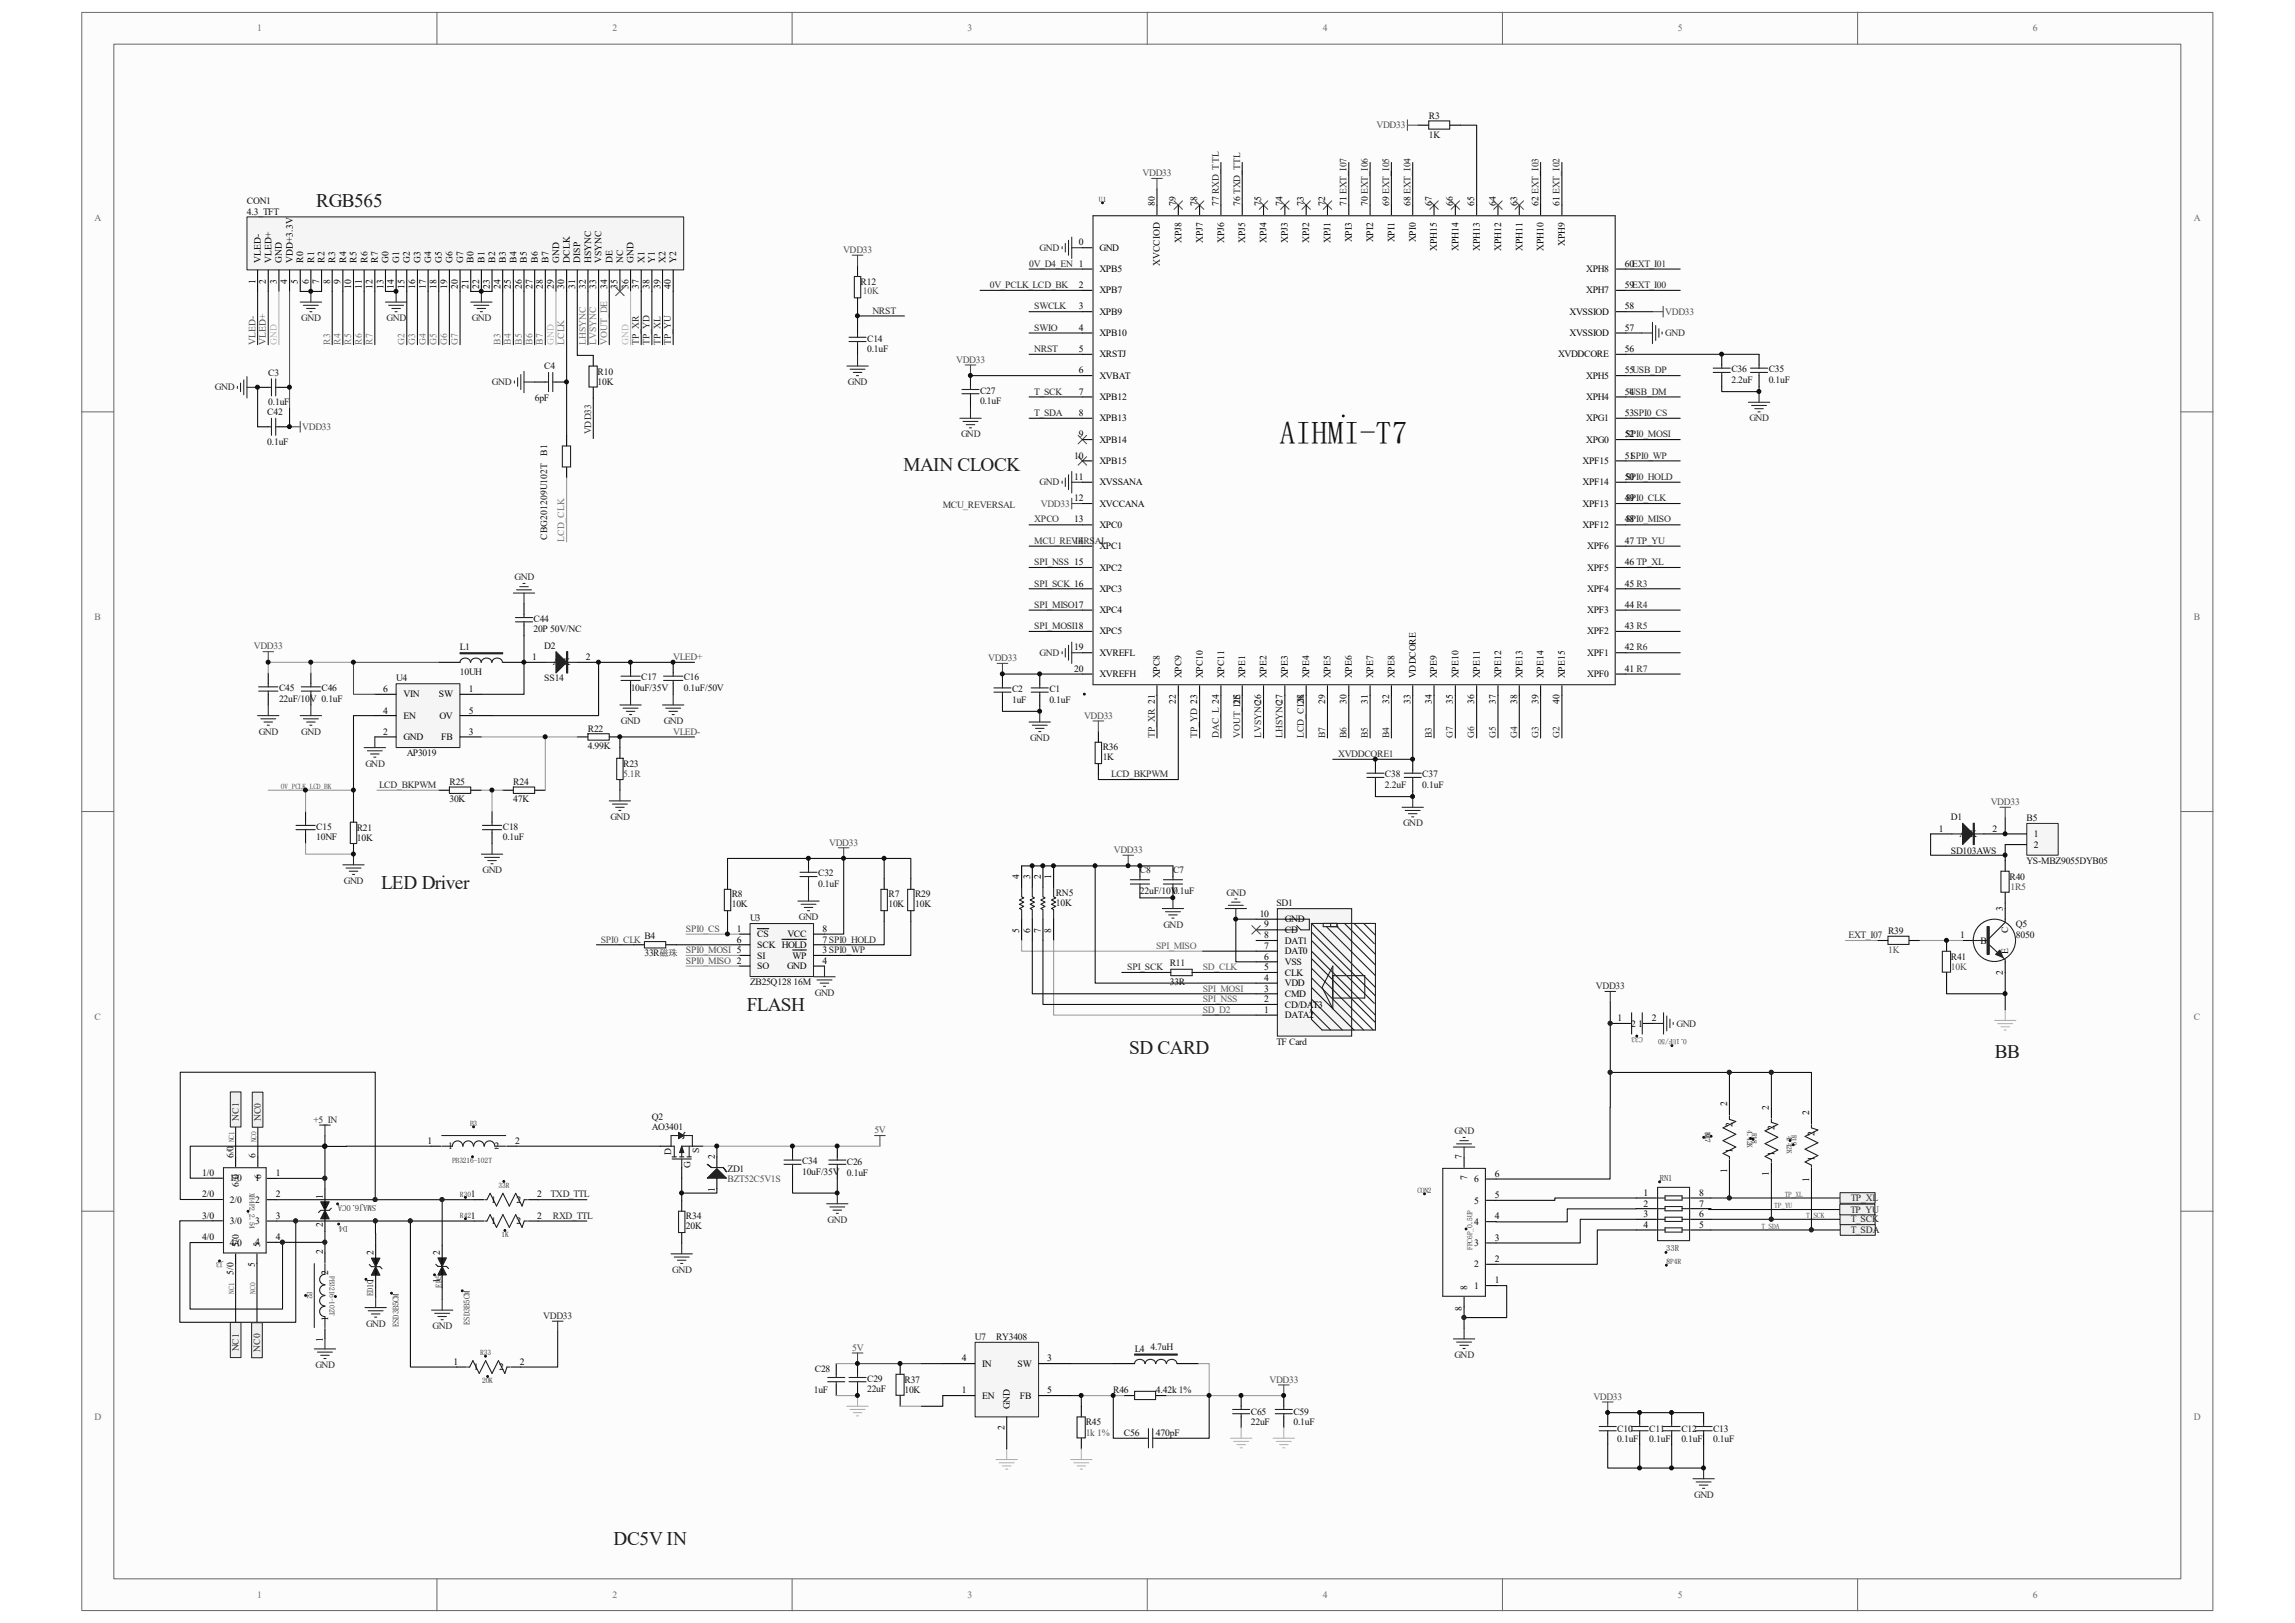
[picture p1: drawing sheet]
<svg xmlns="http://www.w3.org/2000/svg" width="297mm" height="210mm" viewBox="0 0 297 210" stroke-linecap="round" stroke-linejoin="round" font-family="sans-serif">
<defs><g id="words">
<text font-size="4.1" fill="#0e0e0e" x="165.6" y="57.4">AIHMI-T7</text>
<g font-size="2.5" fill="#1c1c1c">
<text x="40.9" y="26.8">RGB565</text>
<text x="116.9" y="61">MAIN CLOCK</text>
<text x="49.3" y="115">LED Driver</text>
<text x="96.6" y="130.8">FLASH</text>
<text x="146.1" y="136.4">SD CARD</text>
<text x="258.1" y="136.9">BB</text>
<text x="79.4" y="200">DC5V IN</text>
</g>
<g font-size="1.2" fill="#696969">
<text x="33.3" y="4.1">1</text>
<text x="79.2" y="4.1">2</text>
<text x="125.2" y="4.1">3</text>
<text x="171.2" y="4.1">4</text>
<text x="217.1" y="4.1">5</text>
<text x="263.1" y="4.1">6</text>
<text x="12.2" y="28.5">A</text>
<text x="283.9" y="28.5">A</text>
<text x="12.2" y="80.3">B</text>
<text x="283.9" y="80.3">B</text>
<text x="12.2" y="132">C</text>
<text x="283.9" y="132">C</text>
<text x="12.2" y="183.7">D</text>
<text x="283.9" y="183.7">D</text>
<text x="33.3" y="206.8">1</text>
<text x="79.2" y="206.8">2</text>
<text x="125.2" y="206.8">3</text>
<text x="171.2" y="206.8">4</text>
<text x="217.1" y="206.8">5</text>
<text x="263.1" y="206.8">6</text>
</g>
<g font-size="1.2" fill="#4c4c4c">
<text x="178.1" y="16.6">VDD33</text>
<text x="147.9" y="22.8">VDD33</text>
<text x="109.1" y="32.7">VDD33</text>
<text x="111.7" y="38.1">10K</text>
<text x="215.5" y="40.7">VDD33</text>
<text x="33.1" y="44.6" transform="rotate(-90 33.1 44.6)">VLED-</text>
<text x="34.4" y="44.6" transform="rotate(-90 34.4 44.6)">VLED+</text>
<text x="123.7" y="46.9">VDD33</text>
<text x="39.1" y="55.6">VDD33</text>
<text x="134.7" y="65.6">VDD33</text>
<text x="32.9" y="84">VDD33</text>
<text x="87.1" y="85.4">VLED+</text>
<text x="127.9" y="85.6">VDD33</text>
<text x="87.1" y="95.1">VLED-</text>
<text x="140.3" y="93">VDD33</text>
<text x="80.6" y="100.6">5.1R</text>
<text x="257.6" y="104.2">VDD33</text>
<text x="107.3" y="109.4">VDD33</text>
<text x="144.1" y="110.4">VDD33</text>
<text x="260.2" y="115.2">1R5</text>
<text x="244.3" y="123.4">1K</text>
<text x="252.5" y="125.6">10K</text>
<text x="113.2" y="146.6">5V</text>
<text x="94.1" y="153">BZT52C5V1S</text>
<text x="110.3" y="174.8">5V</text>
<text x="164.3" y="178.9">VDD33</text>
<text x="140.5" y="185.8">1k 1%</text>
<text x="206.2" y="181.1">VDD33</text>
</g>
<g font-size="1.2" fill="#0e0e0e">
<text x="184.9" y="15.4">R3</text>
<text x="184.9" y="17.8">1K</text>
<text x="32" y="26.4">CON1</text>
<text x="32" y="27.8">4.3_TFT</text>
<text x="111.4" y="36.9">R12</text>
<text x="70.4" y="47.8">C4</text>
<text x="112.2" y="44.2">C14</text>
<text x="112.2" y="45.6">0.1uF</text>
<text x="34.6" y="53.7">C42</text>
<text x="34.7" y="48.6">C3</text>
<text x="34.7" y="52.5">0.1uF</text>
<text x="69.2" y="51.9">6pF</text>
<text x="77.3" y="48.5">R10</text>
<text x="77.3" y="49.8">10K</text>
<text x="126.8" y="50.9">C27</text>
<text x="126.8" y="52.3">0.1uF</text>
<text x="224.1" y="48.2">C36</text>
<text x="224.1" y="49.6">2.2uF</text>
<text x="228.9" y="48.2">C35</text>
<text x="228.9" y="49.6">0.1uF</text>
<text x="34.6" y="57.6">0.1uF</text>
<text x="70.8" y="59" transform="rotate(-90 70.8 59)">B1</text>
<text x="70.8" y="69.9" transform="rotate(-90 70.8 69.9)">CBG201209U102T</text>
<text x="69" y="80.4">C44</text>
<text x="69" y="81.8">20P 50V/NC</text>
<text x="36.1" y="89.4">C45</text>
<text x="41.6" y="89.4">C46</text>
<text x="51.3" y="88.2">U4</text>
<text x="59.5" y="84.2">L1</text>
<text x="59.5" y="87.3">10UH</text>
<text x="70.4" y="84">D2</text>
<text x="70.4" y="88.2">SS14</text>
<text x="81.6" y="89.4">10uF/35V</text>
<text x="83" y="88.1">C17</text>
<text x="88.5" y="88.1">C16</text>
<text x="88.5" y="89.4">0.1uF/50V</text>
<text x="131" y="89.5">C2</text>
<text x="135.8" y="89.5">C1</text>
<text x="36.1" y="90.8">22uF/10V 0.1uF</text>
<text x="76.1" y="94.7">R22</text>
<text x="131" y="90.9">1uF</text>
<text x="135.8" y="90.9">0.1uF</text>
<text x="52.7" y="97.8">AP3019</text>
<text x="58.2" y="101.6">R25</text>
<text x="66.4" y="101.6">R24</text>
<text x="76.1" y="96.9">4.99K</text>
<text x="80.6" y="99.2">R23</text>
<text x="142.7" y="97">R36</text>
<text x="142.7" y="98.4">1K</text>
<text x="179.2" y="100.6">C38</text>
<text x="179.2" y="102">2.2uF</text>
<text x="184.1" y="100.6">C37</text>
<text x="184.1" y="102">0.1uF</text>
<text x="40.9" y="107.4">C15</text>
<text x="46.2" y="107.5">R21</text>
<text x="58.2" y="103.8">30K</text>
<text x="65.1" y="107.4">C18</text>
<text x="66.4" y="103.8">47K</text>
<text x="252.5" y="106.1">D1</text>
<text x="262.3" y="106.3">B5</text>
<text x="40.9" y="108.7">10NF</text>
<text x="46.2" y="108.9">10K</text>
<text x="65.1" y="108.7">0.1uF</text>
<text x="105.9" y="113.4">C32</text>
<text x="147.5" y="113">C8</text>
<text x="151.8" y="113">C7</text>
<text x="252.5" y="110.5">SD103AWS</text>
<text x="260.1" y="113.8">R40</text>
<text x="262.3" y="111.8">YS-MBZ9055DYB05</text>
<text x="94.7" y="116">R8</text>
<text x="94.7" y="117.4">10K</text>
<text x="97.1" y="119.2">U3</text>
<text x="105.9" y="114.8">0.1uF</text>
<text x="115" y="116">R7</text>
<text x="115" y="117.4">10K</text>
<text x="118.4" y="116">R29</text>
<text x="118.4" y="117.4">10K</text>
<text x="136.7" y="115.9">RN5</text>
<text x="136.7" y="117.3">10K</text>
<text x="147.5" y="115.7">22uF/10V</text>
<text x="151.8" y="115.7">0.1uF</text>
<text x="165.2" y="117.3">SD1</text>
<text x="83.4" y="121.5">B4</text>
<text x="83.4" y="123.7">33R磁珠</text>
<text x="151.4" y="125">R11</text>
<text x="244.3" y="120.9">R39</text>
<text x="252.5" y="124.2">R41</text>
<text x="260.9" y="120">Q5</text>
<text x="260.9" y="121.4">8050</text>
<text x="97.1" y="127.5">ZB25Q128 16M</text>
<text x="151.4" y="127.5">33R</text>
<text x="165.2" y="135.2">TF Card</text>
<text x="84.4" y="144.9">Q2</text>
<text x="84.4" y="146.2">AO3401</text>
<text x="86.9" y="149.4" transform="rotate(-90 86.9 149.4)">D</text>
<text x="90.5" y="149.1" transform="rotate(-90 90.5 149.1)">S</text>
<text x="89.4" y="151.1" transform="rotate(-90 89.4 151.1)">G</text>
<text x="94.1" y="151.6">ZD1</text>
<text x="103.8" y="150.7">C34</text>
<text x="103.8" y="152">10uF/35V</text>
<text x="109.6" y="150.8">C26</text>
<text x="109.6" y="152.1">0.1uF</text>
<text x="88.8" y="157.7">R34</text>
<text x="88.8" y="159">20K</text>
<text x="126.2" y="173.4">U7</text>
<text x="128.9" y="173.4">RY3408</text>
<text x="105.5" y="177.5">C28</text>
<text x="112.2" y="178.8">C29</text>
<text x="117.1" y="178.9">R37</text>
<text x="146.9" y="174.9">L4</text>
<text x="148.9" y="174.6">4.7uH</text>
<text x="105.3" y="180.3">1uF</text>
<text x="112.2" y="180.2">22uF</text>
<text x="117.1" y="180.3">10K</text>
<text x="140.5" y="184.4">R45</text>
<text x="144.1" y="180.3">R46</text>
<text x="145.5" y="185.8">C56</text>
<text x="149.6" y="180.3">4.42k 1%</text>
<text x="149.6" y="185.8">470pF</text>
<text x="161.9" y="183">C65</text>
<text x="161.9" y="184.4">22uF</text>
<text x="167.4" y="183">C59</text>
<text x="167.4" y="184.4">0.1uF</text>
<text x="209.3" y="185.3">C10</text>
<text x="213.4" y="185.3">C11</text>
<text x="217.6" y="185.3">C12</text>
<text x="221.7" y="185.3">C13</text>
<text x="209.3" y="186.6">0.1uF</text>
<text x="213.4" y="186.6">0.1uF</text>
<text x="217.6" y="186.6">0.1uF</text>
<text x="221.7" y="186.6">0.1uF</text>
</g>
<g font-size="1.2">
<text x="149.4" y="26.7" transform="rotate(-90 149.4 26.7)">80</text>
<text x="152.2" y="26.7" transform="rotate(-90 152.2 26.7)">79</text>
<text x="154.9" y="26.7" transform="rotate(-90 154.9 26.7)">78</text>
<text x="157.7" y="26.7" transform="rotate(-90 157.7 26.7)">77 RXD_TTL</text>
<text x="160.5" y="26.7" transform="rotate(-90 160.5 26.7)">76 TXD_TTL</text>
<text x="163.2" y="26.7" transform="rotate(-90 163.2 26.7)">75</text>
<text x="166" y="26.7" transform="rotate(-90 166 26.7)">74</text>
<text x="168.7" y="26.7" transform="rotate(-90 168.7 26.7)">73</text>
<text x="171.5" y="26.7" transform="rotate(-90 171.5 26.7)">72</text>
<text x="174.2" y="26.7" transform="rotate(-90 174.2 26.7)">71 EXT_I07</text>
<text x="177" y="26.7" transform="rotate(-90 177 26.7)">70 EXT_I06</text>
<text x="179.8" y="26.7" transform="rotate(-90 179.8 26.7)">69 EXT_I05</text>
<text x="182.5" y="26.7" transform="rotate(-90 182.5 26.7)">68 EXT_I04</text>
<text x="185.3" y="26.7" transform="rotate(-90 185.3 26.7)">67</text>
<text x="188" y="26.7" transform="rotate(-90 188 26.7)">66</text>
<text x="190.8" y="26.7" transform="rotate(-90 190.8 26.7)">65</text>
<text x="193.6" y="26.7" transform="rotate(-90 193.6 26.7)">64</text>
<text x="196.3" y="26.7" transform="rotate(-90 196.3 26.7)">63</text>
<text x="199.1" y="26.7" transform="rotate(-90 199.1 26.7)">62 EXT_I03</text>
<text x="201.8" y="26.7" transform="rotate(-90 201.8 26.7)">61 EXT_I02</text>
<text x="33.7" y="34" transform="rotate(-90 33.7 34)">VLED-</text>
<text x="35.1" y="34" transform="rotate(-90 35.1 34)">VLED+</text>
<text x="36.5" y="34" transform="rotate(-90 36.5 34)">GND</text>
<text x="37.9" y="34" transform="rotate(-90 37.9 34)">VDD+3.3V</text>
<text x="39.2" y="34" transform="rotate(-90 39.2 34)">R0</text>
<text x="40.6" y="34" transform="rotate(-90 40.6 34)">R1</text>
<text x="42" y="34" transform="rotate(-90 42 34)">R2</text>
<text x="43.4" y="34" transform="rotate(-90 43.4 34)">R3</text>
<text x="44.8" y="34" transform="rotate(-90 44.8 34)">R4</text>
<text x="46.1" y="34" transform="rotate(-90 46.1 34)">R5</text>
<text x="47.5" y="34" transform="rotate(-90 47.5 34)">R6</text>
<text x="48.9" y="34" transform="rotate(-90 48.9 34)">R7</text>
<text x="50.3" y="34" transform="rotate(-90 50.3 34)">G0</text>
<text x="51.6" y="34" transform="rotate(-90 51.6 34)">G1</text>
<text x="53" y="34" transform="rotate(-90 53 34)">G2</text>
<text x="54.4" y="34" transform="rotate(-90 54.4 34)">G3</text>
<text x="55.8" y="34" transform="rotate(-90 55.8 34)">G4</text>
<text x="57.2" y="34" transform="rotate(-90 57.2 34)">G5</text>
<text x="58.5" y="34" transform="rotate(-90 58.5 34)">G6</text>
<text x="59.9" y="34" transform="rotate(-90 59.9 34)">G7</text>
<text x="61.3" y="34" transform="rotate(-90 61.3 34)">B0</text>
<text x="62.7" y="34" transform="rotate(-90 62.7 34)">B1</text>
<text x="64.1" y="34" transform="rotate(-90 64.1 34)">B2</text>
<text x="65.4" y="34" transform="rotate(-90 65.4 34)">B3</text>
<text x="66.8" y="34" transform="rotate(-90 66.8 34)">B4</text>
<text x="68.2" y="34" transform="rotate(-90 68.2 34)">B5</text>
<text x="69.6" y="34" transform="rotate(-90 69.6 34)">B6</text>
<text x="71" y="34" transform="rotate(-90 71 34)">B7</text>
<text x="72.3" y="34" transform="rotate(-90 72.3 34)">GND</text>
<text x="73.7" y="34" transform="rotate(-90 73.7 34)">DCLK</text>
<text x="75.1" y="34" transform="rotate(-90 75.1 34)">DISP</text>
<text x="76.5" y="34" transform="rotate(-90 76.5 34)">HSYNC</text>
<text x="77.8" y="34" transform="rotate(-90 77.8 34)">VSYNC</text>
<text x="79.2" y="34" transform="rotate(-90 79.2 34)">DE</text>
<text x="80.6" y="34" transform="rotate(-90 80.6 34)">NC</text>
<text x="82" y="34" transform="rotate(-90 82 34)">GND</text>
<text x="83.4" y="34" transform="rotate(-90 83.4 34)">X1</text>
<text x="84.7" y="34" transform="rotate(-90 84.7 34)">Y1</text>
<text x="86.1" y="34" transform="rotate(-90 86.1 34)">X2</text>
<text x="87.5" y="34" transform="rotate(-90 87.5 34)">Y2</text>
<text x="139.6" y="31.8">0</text>
<text x="142.3" y="32.5">GND</text>
<text x="142.3" y="35.2">XPB5</text>
<text x="150.1" y="34.4" transform="rotate(-90 150.1 34.4)">XVCCIOD</text>
<text x="152.9" y="31.4" transform="rotate(-90 152.9 31.4)">XPJ8</text>
<text x="155.7" y="31.4" transform="rotate(-90 155.7 31.4)">XPJ7</text>
<text x="158.4" y="31.4" transform="rotate(-90 158.4 31.4)">XPJ6</text>
<text x="161.2" y="31.4" transform="rotate(-90 161.2 31.4)">XPJ5</text>
<text x="163.9" y="31.4" transform="rotate(-90 163.9 31.4)">XPJ4</text>
<text x="166.7" y="31.4" transform="rotate(-90 166.7 31.4)">XPJ3</text>
<text x="169.4" y="31.4" transform="rotate(-90 169.4 31.4)">XPJ2</text>
<text x="172.2" y="31.4" transform="rotate(-90 172.2 31.4)">XPJ1</text>
<text x="175" y="31.4" transform="rotate(-90 175 31.4)">XPI3</text>
<text x="177.7" y="31.4" transform="rotate(-90 177.7 31.4)">XPI2</text>
<text x="180.5" y="31.4" transform="rotate(-90 180.5 31.4)">XPI1</text>
<text x="183.2" y="31.4" transform="rotate(-90 183.2 31.4)">XPI0</text>
<text x="186" y="32.5" transform="rotate(-90 186 32.5)">XPH15</text>
<text x="188.8" y="32.5" transform="rotate(-90 188.8 32.5)">XPH14</text>
<text x="191.5" y="32.5" transform="rotate(-90 191.5 32.5)">XPH13</text>
<text x="194.3" y="32.5" transform="rotate(-90 194.3 32.5)">XPH12</text>
<text x="197" y="32.5" transform="rotate(-90 197 32.5)">XPH11</text>
<text x="199.8" y="32.5" transform="rotate(-90 199.8 32.5)">XPH10</text>
<text x="202.5" y="31.8" transform="rotate(-90 202.5 31.8)">XPH9</text>
<text x="205.3" y="35.2">XPH8</text>
<text x="210.3" y="34.5">60EXT_I01</text>
<text x="33.1" y="36.7" transform="rotate(-90 33.1 36.7)">1</text>
<text x="34.4" y="36.7" transform="rotate(-90 34.4 36.7)">2</text>
<text x="35.8" y="36.7" transform="rotate(-90 35.8 36.7)">3</text>
<text x="37.2" y="36.7" transform="rotate(-90 37.2 36.7)">4</text>
<text x="38.6" y="36.7" transform="rotate(-90 38.6 36.7)">5</text>
<text x="40" y="36.7" transform="rotate(-90 40 36.7)">6</text>
<text x="41.3" y="36.7" transform="rotate(-90 41.3 36.7)">7</text>
<text x="42.7" y="36.7" transform="rotate(-90 42.7 36.7)">8</text>
<text x="44.1" y="36.7" transform="rotate(-90 44.1 36.7)">9</text>
<text x="45.5" y="37.3" transform="rotate(-90 45.5 37.3)">10</text>
<text x="46.8" y="37.3" transform="rotate(-90 46.8 37.3)">11</text>
<text x="48.2" y="37.3" transform="rotate(-90 48.2 37.3)">12</text>
<text x="49.6" y="37.3" transform="rotate(-90 49.6 37.3)">13</text>
<text x="51" y="37.3" transform="rotate(-90 51 37.3)">14</text>
<text x="52.4" y="37.3" transform="rotate(-90 52.4 37.3)">15</text>
<text x="53.7" y="37.3" transform="rotate(-90 53.7 37.3)">16</text>
<text x="55.1" y="37.3" transform="rotate(-90 55.1 37.3)">17</text>
<text x="56.5" y="37.3" transform="rotate(-90 56.5 37.3)">18</text>
<text x="57.9" y="37.3" transform="rotate(-90 57.9 37.3)">19</text>
<text x="59.3" y="37.3" transform="rotate(-90 59.3 37.3)">20</text>
<text x="60.6" y="37.3" transform="rotate(-90 60.6 37.3)">21</text>
<text x="62" y="37.3" transform="rotate(-90 62 37.3)">22</text>
<text x="63.4" y="37.3" transform="rotate(-90 63.4 37.3)">23</text>
<text x="64.8" y="37.3" transform="rotate(-90 64.8 37.3)">24</text>
<text x="66.1" y="37.3" transform="rotate(-90 66.1 37.3)">25</text>
<text x="67.5" y="37.3" transform="rotate(-90 67.5 37.3)">26</text>
<text x="68.9" y="37.3" transform="rotate(-90 68.9 37.3)">27</text>
<text x="70.3" y="37.3" transform="rotate(-90 70.3 37.3)">28</text>
<text x="71.7" y="37.3" transform="rotate(-90 71.7 37.3)">29</text>
<text x="73" y="37.3" transform="rotate(-90 73 37.3)">30</text>
<text x="74.4" y="37.3" transform="rotate(-90 74.4 37.3)">31</text>
<text x="75.8" y="37.3" transform="rotate(-90 75.8 37.3)">32</text>
<text x="77.2" y="37.3" transform="rotate(-90 77.2 37.3)">33</text>
<text x="78.6" y="37.3" transform="rotate(-90 78.6 37.3)">34</text>
<text x="79.9" y="37.3" transform="rotate(-90 79.9 37.3)">35</text>
<text x="81.3" y="37.3" transform="rotate(-90 81.3 37.3)">36</text>
<text x="82.7" y="37.3" transform="rotate(-90 82.7 37.3)">37</text>
<text x="84.1" y="37.3" transform="rotate(-90 84.1 37.3)">38</text>
<text x="85.5" y="37.3" transform="rotate(-90 85.5 37.3)">39</text>
<text x="86.8" y="37.3" transform="rotate(-90 86.8 37.3)">40</text>
<text x="139.6" y="40">3</text>
<text x="139.6" y="37.3">2</text>
<text x="142.3" y="40.7">XPB9</text>
<text x="142.3" y="38">XPB7</text>
<text x="203.1" y="40.7">XVSSIOD</text>
<text x="205.3" y="38">XPH7</text>
<text x="210.3" y="37.3">59EXT_I00</text>
<text x="210.3" y="40">58</text>
<text x="139.6" y="45.6">5</text>
<text x="139.6" y="42.8">4</text>
<text x="142.3" y="46.2">XRSTJ</text>
<text x="142.3" y="43.5">XPB10</text>
<text x="201.6" y="46.2">XVDDCORE</text>
<text x="203.1" y="43.5">XVSSIOD</text>
<text x="210.3" y="42.8">57</text>
<text x="210.3" y="45.6">56</text>
<text x="139.6" y="53.8">8</text>
<text x="139.6" y="48.3">6</text>
<text x="139.6" y="51.1">7</text>
<text x="142.3" y="49">XVBAT</text>
<text x="142.3" y="51.8">XPB12</text>
<text x="205.3" y="51.8">XPH4</text>
<text x="205.3" y="49">XPH5</text>
<text x="210.3" y="51.1">54</text>
<text x="210.3" y="48.3">55USB_DP</text>
<text x="210.3" y="53.8">53SPI0_CS</text>
<text x="139" y="59.4">10</text>
<text x="139.6" y="56.6">9</text>
<text x="142.3" y="54.5">XPB13</text>
<text x="142.3" y="57.3">XPB14</text>
<text x="205.3" y="57.3">XPG0</text>
<text x="205.3" y="54.5">XPG1</text>
<text x="210.3" y="59.4">51SPI0_WP</text>
<text x="210.3" y="56.6">52</text>
<text x="139" y="64.9">12</text>
<text x="139" y="62.1">11</text>
<text x="142.3" y="65.6">XVCCANA</text>
<text x="142.3" y="60">XPB15</text>
<text x="142.3" y="62.8">XVSSANA</text>
<text x="204.8" y="62.8">XPF14</text>
<text x="204.8" y="60">XPF15</text>
<text x="204.8" y="65.6">XPF13</text>
<text x="210.3" y="62.1">50</text>
<text x="210.3" y="64.9">49</text>
<text x="139" y="70.4">14</text>
<text x="139" y="67.6">13</text>
<text x="142.3" y="71.1">XPC1</text>
<text x="142.3" y="68.3">XPC0</text>
<text x="204.8" y="68.3">XPF12</text>
<text x="205.4" y="71.1">XPF6</text>
<text x="210.3" y="67.6">48</text>
<text x="210.3" y="70.4">47 TP_YU</text>
<text x="142.3" y="76.6">XPC3</text>
<text x="142.3" y="73.8">XPC2</text>
<text x="205.4" y="73.8">XPF5</text>
<text x="205.4" y="76.6">XPF4</text>
<text x="210.3" y="73.2">46 TP_XL</text>
<text x="210.3" y="75.9">45 R3</text>
<text x="142.3" y="82.1">XPC5</text>
<text x="142.3" y="79.3">XPC4</text>
<text x="205.4" y="79.3">XPF3</text>
<text x="205.4" y="82.1">XPF2</text>
<text x="210.3" y="78.7">44 R4</text>
<text x="210.3" y="81.4">43 R5</text>
<text x="49.6" y="89.5">6</text>
<text x="60.7" y="89.5">1</text>
<text x="68.9" y="85.4">1</text>
<text x="71.5" y="86.1">A K</text>
<text x="75.8" y="85.4">2</text>
<text x="139" y="84.2">19</text>
<text x="139" y="87">20</text>
<text x="142.3" y="84.9">XVREFL</text>
<text x="142.3" y="87.6">XVREFH</text>
<text x="150.1" y="87.8" transform="rotate(-90 150.1 87.8)">XPC8</text>
<text x="152.9" y="87.8" transform="rotate(-90 152.9 87.8)">XPC9</text>
<text x="155.7" y="87.8" transform="rotate(-90 155.7 87.8)">XPC10</text>
<text x="158.4" y="87.8" transform="rotate(-90 158.4 87.8)">XPC11</text>
<text x="161.2" y="87.8" transform="rotate(-90 161.2 87.8)">XPE1</text>
<text x="163.9" y="87.8" transform="rotate(-90 163.9 87.8)">XPE2</text>
<text x="166.7" y="87.8" transform="rotate(-90 166.7 87.8)">XPE3</text>
<text x="169.4" y="87.8" transform="rotate(-90 169.4 87.8)">XPE4</text>
<text x="172.2" y="87.8" transform="rotate(-90 172.2 87.8)">XPE5</text>
<text x="175" y="87.8" transform="rotate(-90 175 87.8)">XPE6</text>
<text x="177.7" y="87.8" transform="rotate(-90 177.7 87.8)">XPE7</text>
<text x="180.5" y="87.8" transform="rotate(-90 180.5 87.8)">XPE8</text>
<text x="183.2" y="87.8" transform="rotate(-90 183.2 87.8)">VDDCORE</text>
<text x="186" y="87.8" transform="rotate(-90 186 87.8)">XPE9</text>
<text x="188.8" y="87.8" transform="rotate(-90 188.8 87.8)">XPE10</text>
<text x="191.5" y="87.8" transform="rotate(-90 191.5 87.8)">XPE11</text>
<text x="194.3" y="87.8" transform="rotate(-90 194.3 87.8)">XPE12</text>
<text x="197" y="87.8" transform="rotate(-90 197 87.8)">XPE13</text>
<text x="199.8" y="87.8" transform="rotate(-90 199.8 87.8)">XPE14</text>
<text x="202.5" y="87.8" transform="rotate(-90 202.5 87.8)">XPE15</text>
<text x="205.4" y="87.6">XPF0</text>
<text x="205.4" y="84.9">XPF1</text>
<text x="210.3" y="87">41 R7</text>
<text x="210.3" y="84.2">42 R6</text>
<text x="49.6" y="95.1">2</text>
<text x="49.6" y="92.3">4</text>
<text x="52.2" y="95.8">GND</text>
<text x="52.2" y="90.3">VIN</text>
<text x="52.2" y="93">EN</text>
<text x="56.8" y="90.3">SW</text>
<text x="56.9" y="93">OV</text>
<text x="57.1" y="95.8">FB</text>
<text x="60.7" y="95.1">3</text>
<text x="60.7" y="92.3">5</text>
<text x="152.2" y="91.1" transform="rotate(-90 152.2 91.1)">22</text>
<text x="160.5" y="91.1" transform="rotate(-90 160.5 91.1)">25</text>
<text x="168.7" y="91.1" transform="rotate(-90 168.7 91.1)">28</text>
<text x="171.5" y="91.1" transform="rotate(-90 171.5 91.1)">29</text>
<text x="174.2" y="91.1" transform="rotate(-90 174.2 91.1)">30</text>
<text x="177" y="91.1" transform="rotate(-90 177 91.1)">31</text>
<text x="179.8" y="91.1" transform="rotate(-90 179.8 91.1)">32</text>
<text x="182.5" y="91.1" transform="rotate(-90 182.5 91.1)">33</text>
<text x="185.3" y="91.1" transform="rotate(-90 185.3 91.1)">34</text>
<text x="188" y="91.1" transform="rotate(-90 188 91.1)">35</text>
<text x="190.8" y="91.1" transform="rotate(-90 190.8 91.1)">36</text>
<text x="193.6" y="91.1" transform="rotate(-90 193.6 91.1)">37</text>
<text x="196.3" y="91.1" transform="rotate(-90 196.3 91.1)">38</text>
<text x="199.1" y="91.1" transform="rotate(-90 199.1 91.1)">39</text>
<text x="201.8" y="91.1" transform="rotate(-90 201.8 91.1)">40</text>
<text x="250.9" y="107.6">1</text>
<text x="257.9" y="107.6">2</text>
<text x="131.9" y="113.7" transform="rotate(-90 131.9 113.7)">4</text>
<text x="133.3" y="113.7" transform="rotate(-90 133.3 113.7)">3</text>
<text x="134.7" y="113.7" transform="rotate(-90 134.7 113.7)">2</text>
<text x="136.1" y="113.7" transform="rotate(-90 136.1 113.7)">1</text>
<text x="253.6" y="108.3">A K</text>
<text x="263.2" y="108.3">1</text>
<text x="263.2" y="109.7">2</text>
<text x="163" y="118.7">10</text>
<text x="166.3" y="119.3">GND</text>
<text x="259.2" y="117.9" transform="rotate(-90 259.2 117.9)">3</text>
<text x="95.4" y="120.6">1</text>
<text x="95.4" y="122">6</text>
<text x="98" y="121.3">CS</text>
<text x="98" y="125.4">SO</text>
<text x="98" y="124">SI</text>
<text x="98" y="122.6">SCK HOLD</text>
<text x="101.9" y="125.4">GND</text>
<text x="101.9" y="121.3">VCC</text>
<text x="102.6" y="124">WP</text>
<text x="106.4" y="123.4">3 SPI0_WP</text>
<text x="106.4" y="124.7">4</text>
<text x="106.4" y="122">7 SPI0_HOLD</text>
<text x="106.4" y="120.6">8</text>
<text x="131.9" y="120.7" transform="rotate(-90 131.9 120.7)">5</text>
<text x="133.3" y="120.7" transform="rotate(-90 133.3 120.7)">6</text>
<text x="134.7" y="120.7" transform="rotate(-90 134.7 120.7)">7</text>
<text x="136.1" y="120.7" transform="rotate(-90 136.1 120.7)">8</text>
<text x="163.6" y="125.6">5</text>
<text x="163.6" y="124.2">6</text>
<text x="163.6" y="122.8">7</text>
<text x="163.6" y="121.4">8</text>
<text x="163.6" y="120">9</text>
<text x="166.3" y="124.8">VSS</text>
<text x="166.3" y="123.5">DAT0</text>
<text x="166.3" y="122.1">DAT1</text>
<text x="166.3" y="120.7">CD</text>
<text x="253.7" y="121.4">1</text>
<text x="256.3" y="122.1">B</text>
<text x="259.9" y="123.5" transform="rotate(-90 259.9 123.5)">E</text>
<text x="259.9" y="120.7" transform="rotate(-90 259.9 120.7)">C</text>
<text x="163.6" y="131.1">1</text>
<text x="163.6" y="129.7">2</text>
<text x="163.6" y="128.3">3</text>
<text x="163.6" y="126.9">4</text>
<text x="166.3" y="131.7">DATA2</text>
<text x="166.3" y="130.4">CD/DAT3</text>
<text x="166.3" y="129">CMD</text>
<text x="166.3" y="127.6">VDD</text>
<text x="166.3" y="126.2">CLK</text>
<text x="259.2" y="126.2" transform="rotate(-90 259.2 126.2)">2</text>
<text x="209.3" y="132.1">1</text>
<text x="211.1" y="132.8">2</text>
<text x="212" y="132.8">1</text>
<text x="213.8" y="132.1">2</text>
<text x="223.5" y="143.2" transform="rotate(-90 223.5 143.2)">2</text>
<text x="228.9" y="143.6" transform="rotate(-90 228.9 143.6)">2</text>
<text x="30.2" y="149.9" transform="rotate(-90 30.2 149.9)">6/0</text>
<text x="33.1" y="149.9" transform="rotate(-90 33.1 149.9)">6</text>
<text x="55.3" y="148">1</text>
<text x="58" y="148.7">1</text>
<text x="64" y="148.7">2</text>
<text x="66.7" y="148">2</text>
<text x="92.5" y="150" transform="rotate(-90 92.5 150)">2</text>
<text x="189.2" y="149.9" transform="rotate(-90 189.2 149.9)">7</text>
<text x="224.2" y="149.1" transform="rotate(-90 224.2 149.1)">1</text>
<text x="224.2" y="145.9" transform="rotate(-90 224.2 145.9)">2</text>
<text x="229.7" y="149.5" transform="rotate(-90 229.7 149.5)">1</text>
<text x="229.7" y="146.3" transform="rotate(-90 229.7 146.3)">2</text>
<text x="234.1" y="144.3" transform="rotate(-90 234.1 144.3)">2</text>
<text x="234.8" y="147" transform="rotate(-90 234.8 147)">2</text>
<text x="26.2" y="154.9">2/0</text>
<text x="26.2" y="152.1">1/0</text>
<text x="29.8" y="155.6">2/0</text>
<text x="29.8" y="152.9">1/0</text>
<text x="30.9" y="153.5" transform="rotate(-90 30.9 153.5)">6/0</text>
<text x="33" y="152.9">1</text>
<text x="33" y="155.7">2</text>
<text x="33.8" y="152.6" transform="rotate(-90 33.8 152.6)">6</text>
<text x="35.7" y="152.2">1</text>
<text x="35.7" y="154.9">2</text>
<text x="41.8" y="155.1" transform="rotate(-90 41.8 155.1)">1</text>
<text x="60.9" y="154.9">1</text>
<text x="63.6" y="155.7">1</text>
<text x="66.8" y="155.7">2</text>
<text x="69.5" y="154.9">2</text>
<text x="92.5" y="154.2" transform="rotate(-90 92.5 154.2)">1</text>
<text x="189.9" y="152.7" transform="rotate(-90 189.9 152.7)">7</text>
<text x="190.8" y="155.7">5</text>
<text x="190.8" y="153">6</text>
<text x="193.5" y="155">5</text>
<text x="193.5" y="152.3">6</text>
<text x="212.7" y="154.7">1</text>
<text x="219.9" y="154.7">8</text>
<text x="223.5" y="151.8" transform="rotate(-90 223.5 151.8)">1</text>
<text x="228.9" y="152.2" transform="rotate(-90 228.9 152.2)">1</text>
<text x="234.1" y="152.9" transform="rotate(-90 234.1 152.9)">1</text>
<text x="234.8" y="150.2" transform="rotate(-90 234.8 150.2)">1</text>
<text x="26.2" y="160.5">4/0</text>
<text x="26.2" y="157.7">3/0</text>
<text x="29.8" y="161.2">4/0</text>
<text x="29.8" y="158.4">3/0</text>
<text x="30.9" y="161.3" transform="rotate(-90 30.9 161.3)">5/0</text>
<text x="33" y="158.4">3</text>
<text x="33" y="161.2">4</text>
<text x="33.7" y="161.3" transform="rotate(-90 33.7 161.3)">5</text>
<text x="35.7" y="157.7">3</text>
<text x="35.7" y="160.5">4</text>
<text x="41.8" y="158.8" transform="rotate(-90 41.8 158.8)">2</text>
<text x="60.9" y="157.7">1</text>
<text x="63.6" y="158.4">1</text>
<text x="66.8" y="158.4">2</text>
<text x="69.5" y="157.7">2</text>
<text x="190.8" y="161.2">3</text>
<text x="190.8" y="158.5">4</text>
<text x="193.5" y="160.6">3</text>
<text x="193.5" y="157.8">4</text>
<text x="212.7" y="157.5">3</text>
<text x="212.7" y="158.9">4</text>
<text x="212.7" y="156.1">2</text>
<text x="219.9" y="157.5">6</text>
<text x="219.9" y="158.9">5</text>
<text x="219.9" y="156.1">7</text>
<text x="30.2" y="165" transform="rotate(-90 30.2 165)">5/0</text>
<text x="33" y="164" transform="rotate(-90 33 164)">5</text>
<text x="41.8" y="162.3" transform="rotate(-90 41.8 162.3)">2</text>
<text x="42.5" y="165" transform="rotate(-90 42.5 165)">2</text>
<text x="48.3" y="162.4" transform="rotate(-90 48.3 162.4)">2</text>
<text x="56.9" y="166" transform="rotate(-90 56.9 166)">1</text>
<text x="56.9" y="162.4" transform="rotate(-90 56.9 162.4)">2</text>
<text x="189.9" y="166.9" transform="rotate(-90 189.9 166.9)">8</text>
<text x="190.8" y="166.8">1</text>
<text x="190.8" y="164">2</text>
<text x="193.5" y="166.1">1</text>
<text x="193.5" y="163.3">2</text>
<text x="41.8" y="173.7" transform="rotate(-90 41.8 173.7)">1</text>
<text x="42.5" y="171" transform="rotate(-90 42.5 171)">1</text>
<text x="189.2" y="169.6" transform="rotate(-90 189.2 169.6)">8</text>
<text x="58.7" y="176.6">1</text>
<text x="61.3" y="177.3">1</text>
<text x="64.6" y="177.3">2</text>
<text x="67.3" y="176.6">2</text>
<text x="124.5" y="176.1">4</text>
<text x="127.1" y="176.9">IN</text>
<text x="131.7" y="176.9">SW</text>
<text x="135.5" y="176.1">3</text>
<text x="124.5" y="180.3">1</text>
<text x="127.1" y="181">EN</text>
<text x="130" y="185.1" transform="rotate(-90 130 185.1)">2</text>
<text x="130.7" y="182.4" transform="rotate(-90 130.7 182.4)">GND</text>
<text x="132" y="181">FB</text>
<text x="135.5" y="180.3">5</text>
</g>
<g font-size="1.2" fill="#262626">
<text x="133.2" y="34.5">0V_D4_EN 1</text>
<text x="134.5" y="32.5">GND</text>
<text x="39" y="41.6">GND</text>
<text x="50" y="41.6">GND</text>
<text x="61" y="41.6">GND</text>
<text x="112.9" y="40.6">NRST</text>
<text x="128.1" y="37.3">0V_PCLK_LCD_BK</text>
<text x="133.9" y="40">SWCLK</text>
<text x="82.7" y="44.6" transform="rotate(-90 82.7 44.6)">TP_XR</text>
<text x="84.1" y="44.6" transform="rotate(-90 84.1 44.6)">TP_YD</text>
<text x="85.5" y="44.6" transform="rotate(-90 85.5 44.6)">TP_XL</text>
<text x="86.8" y="44.6" transform="rotate(-90 86.8 44.6)">TP_YU</text>
<text x="133.9" y="42.8">SWIO</text>
<text x="133.9" y="45.6">NRST</text>
<text x="215.5" y="43.5">GND</text>
<text x="27.8" y="50.5">GND</text>
<text x="63.7" y="49.8">GND</text>
<text x="109.7" y="49.8">GND</text>
<text x="133.9" y="51.1">T_SCK</text>
<text x="133.9" y="53.8">T_SDA</text>
<text x="210.9" y="51.1">USB_DM</text>
<text x="124.4" y="56.6">GND</text>
<text x="210.4" y="56.6">SPI0_MOSI</text>
<text x="226.4" y="54.5">GND</text>
<text x="134.5" y="62.8">GND</text>
<text x="210.4" y="64.9">SPI0_CLK</text>
<text x="210.4" y="62.1">SPI0_HOLD</text>
<text x="210.4" y="67.6">SPI0_MISO</text>
<text x="66.6" y="75.1">GND</text>
<text x="133.9" y="73.2">SPI_NSS 15</text>
<text x="133.9" y="75.9">SPI_SCK 16</text>
<text x="133.9" y="78.7">SPI_MISO17</text>
<text x="133.9" y="81.4">SPI_MOSI18</text>
<text x="134.5" y="84.9">GND</text>
<text x="33.5" y="95.1">GND</text>
<text x="39" y="95.1">GND</text>
<text x="80.3" y="93.7">GND</text>
<text x="85.9" y="93.7">GND</text>
<text x="133.3" y="95.9">GND</text>
<text x="149.4" y="95.5" transform="rotate(-90 149.4 95.5)">TP_XR 21</text>
<text x="154.9" y="95.5" transform="rotate(-90 154.9 95.5)">TP_YD 23</text>
<text x="157.7" y="95.5" transform="rotate(-90 157.7 95.5)">DAC_L 24</text>
<text x="160.5" y="95.5" transform="rotate(-90 160.5 95.5)">VOUT_DE</text>
<text x="163.2" y="95.5" transform="rotate(-90 163.2 95.5)">LVSYNC26</text>
<text x="166" y="95.5" transform="rotate(-90 166 95.5)">LHSYNC27</text>
<text x="168.7" y="95.5" transform="rotate(-90 168.7 95.5)">LCD_CLK</text>
<text x="171.5" y="95.5" transform="rotate(-90 171.5 95.5)">B7</text>
<text x="174.2" y="95.5" transform="rotate(-90 174.2 95.5)">B6</text>
<text x="177" y="95.5" transform="rotate(-90 177 95.5)">B5</text>
<text x="179.8" y="95.5" transform="rotate(-90 179.8 95.5)">B4</text>
<text x="185.3" y="95.5" transform="rotate(-90 185.3 95.5)">B3</text>
<text x="188" y="95.5" transform="rotate(-90 188 95.5)">G7</text>
<text x="190.8" y="95.5" transform="rotate(-90 190.8 95.5)">G6</text>
<text x="193.6" y="95.5" transform="rotate(-90 193.6 95.5)">G5</text>
<text x="196.3" y="95.5" transform="rotate(-90 196.3 95.5)">G4</text>
<text x="199.1" y="95.5" transform="rotate(-90 199.1 95.5)">G3</text>
<text x="201.8" y="95.5" transform="rotate(-90 201.8 95.5)">G2</text>
<text x="47.3" y="99.2">GND</text>
<text x="49.1" y="102">LCD_BKPWM</text>
<text x="143.8" y="100.6">LCD_BKPWM</text>
<text x="173.2" y="98">XVDDCORE1</text>
<text x="79" y="106.1">GND</text>
<text x="181.6" y="106.9">GND</text>
<text x="62.4" y="113">GND</text>
<text x="44.5" y="114.4">GND</text>
<text x="103.4" y="119.1">GND</text>
<text x="158.7" y="115.9">GND</text>
<text x="145.9" y="125.6">SPI_SCK</text>
<text x="150.6" y="120.1">GND</text>
<text x="239.2" y="121.4">EXT_I07</text>
<text x="105.5" y="128.9">GND</text>
<text x="206.5" y="128">VDD33</text>
<text x="217" y="132.8">GND</text>
<text x="30.9" y="145" transform="rotate(-90 30.9 145)">NC1</text>
<text x="33.7" y="145.1" transform="rotate(-90 33.7 145.1)">NC0</text>
<text x="40.6" y="145.3">+5_IN</text>
<text x="188.3" y="146.8">GND</text>
<text x="71.2" y="154.9">TXD_TTL</text>
<text x="239.5" y="155.4">TP_XL</text>
<text x="71.5" y="157.7">RXD_TTL</text>
<text x="107.1" y="158.2">GND</text>
<text x="239.5" y="156.9">TP_YU</text>
<text x="239.5" y="158.2">T_SCK</text>
<text x="239.5" y="159.6">T_SDA</text>
<text x="87" y="164.7">GND</text>
<text x="47.4" y="171.7">GND</text>
<text x="56" y="172">GND</text>
<text x="70.3" y="170.7">VDD33</text>
<text x="30.9" y="174.9" transform="rotate(-90 30.9 174.9)">NC1</text>
<text x="33.7" y="174.9" transform="rotate(-90 33.7 174.9)">NC0</text>
<text x="40.8" y="177">GND</text>
<text x="188.3" y="175.7">GND</text>
<text x="219.2" y="193.8">GND</text>
</g>
<g font-size="1.2" fill="#b2b2b2">
<text x="35.8" y="44.6" transform="rotate(-90 35.8 44.6)">GND</text>
<text x="71.7" y="44.6" transform="rotate(-90 71.7 44.6)">GND</text>
<text x="81.3" y="44.6" transform="rotate(-90 81.3 44.6)">GND</text>
</g>
<g font-size="1.2" fill="#717171">
<text x="42.7" y="44.6" transform="rotate(-90 42.7 44.6)">R3</text>
<text x="44.1" y="44.6" transform="rotate(-90 44.1 44.6)">R4</text>
<text x="45.5" y="44.6" transform="rotate(-90 45.5 44.6)">R5</text>
<text x="46.8" y="44.6" transform="rotate(-90 46.8 44.6)">R6</text>
<text x="48.2" y="44.6" transform="rotate(-90 48.2 44.6)">R7</text>
<text x="52.4" y="44.6" transform="rotate(-90 52.4 44.6)">G2</text>
<text x="53.7" y="44.6" transform="rotate(-90 53.7 44.6)">G3</text>
<text x="55.1" y="44.6" transform="rotate(-90 55.1 44.6)">G4</text>
<text x="56.5" y="44.6" transform="rotate(-90 56.5 44.6)">G5</text>
<text x="57.9" y="44.6" transform="rotate(-90 57.9 44.6)">G6</text>
<text x="59.3" y="44.6" transform="rotate(-90 59.3 44.6)">G7</text>
<text x="64.8" y="44.6" transform="rotate(-90 64.8 44.6)">B3</text>
<text x="66.1" y="44.6" transform="rotate(-90 66.1 44.6)">B4</text>
<text x="67.5" y="44.6" transform="rotate(-90 67.5 44.6)">B5</text>
<text x="68.9" y="44.6" transform="rotate(-90 68.9 44.6)">B6</text>
<text x="70.3" y="44.6" transform="rotate(-90 70.3 44.6)">B7</text>
<text x="73" y="44.6" transform="rotate(-90 73 44.6)">LCLK</text>
<text x="75.8" y="44.6" transform="rotate(-90 75.8 44.6)">LHSYNC</text>
<text x="77.2" y="44.6" transform="rotate(-90 77.2 44.6)">LVSYNC</text>
<text x="78.6" y="44.6" transform="rotate(-90 78.6 44.6)">VOUT_DE</text>
<text x="73" y="70.1" transform="rotate(-90 73 70.1)">LCD_CLK</text>
</g>
<g font-size="1.2" fill="#2e2e2e">
<text x="76.5" y="56.2" transform="rotate(-90 76.5 56.2)">VDD33</text>
<text x="122" y="65.7">MCU_REVERSAL</text>
<text x="133.9" y="70.4">MCU_REVERSAL</text>
<text x="133.9" y="67.6">XPCO</text>
</g>
<g font-size="1.2" fill="#4e4e4e">
<text x="77.8" y="122">SPI0_CLK</text>
<text x="88.8" y="120.6">SPI0_CS</text>
<text x="88.8" y="124.7">SPI0_MISO 2</text>
<text x="88.8" y="123.4">SPI0_MOSI 5</text>
</g>
<g font-size="1.2" fill="#5a5a5a">
<text x="149.6" y="122.8">SPI_MISO</text>
<text x="155.7" y="125.6">SD_CLK</text>
<text x="155.7" y="131.1">SD_D2</text>
<text x="155.7" y="129.7">SPI_NSS</text>
<text x="155.7" y="128.3">SPI_MOSI</text>
</g>
<g font-size="1.1" fill="#0e0e0e">
<text x="48.7" y="156" transform="rotate(-180 48.7 156)">SMAJ6.0CA</text>
<text x="214.8" y="152.8">RN1</text>
<text x="45" y="158.6" transform="rotate(-180 45 158.6)">D4</text>
<text x="215.6" y="161.9">33R</text>
<text x="48.3" y="167.8" transform="rotate(-90 48.3 167.8)">ED101</text>
<text x="57.2" y="166.6" transform="rotate(-90 57.2 166.6)">ED5</text>
<text x="51.6" y="171.7" transform="rotate(-90 51.6 171.7)">ESD3B5CM</text>
<text x="60.8" y="171.5" transform="rotate(-90 60.8 171.5)">ESD3B5CM</text>
</g>
<g font-size="1" fill="#0e0e0e">
<text x="142.2" y="26.1">U1</text>
<text x="212.6" y="134.2" transform="rotate(-180 212.6 134.2)">C33</text>
<text x="218.3" y="134.5" transform="rotate(-180 218.3 134.5)">0.1UF/50</text>
<text x="60.8" y="145.7">B3</text>
<text x="220.6" y="146.6" transform="rotate(90 220.6 146.6)">NC</text>
<text x="220.7" y="146.5" transform="rotate(90 220.7 146.5)">R17</text>
<text x="226.1" y="146.2" transform="rotate(90 226.1 146.2)">4.42K</text>
<text x="226.7" y="146.6" transform="rotate(90 226.7 146.6)">R18</text>
<text x="231.3" y="146.9" transform="rotate(90 231.3 146.9)">4.42K</text>
<text x="231.9" y="146.9" transform="rotate(90 231.9 146.9)">R19</text>
<text x="32.3" y="154.3" transform="rotate(90 32.3 154.3)">XH4P2_2.54</text>
<text x="58.5" y="150.5">PB3216-102T</text>
<text x="59.5" y="154.9">R30</text>
<text x="64.5" y="153.7">33R</text>
<text x="183.4" y="154.3">CON2</text>
<text x="59.5" y="157.6">R42</text>
<text x="64.9" y="160.1">1K</text>
<text x="190.6" y="161.7" transform="rotate(-90 190.6 161.7)">FPC6P_0.5UP</text>
<text x="28.9" y="163.3" transform="rotate(-180 28.9 163.3)">J3</text>
<text x="39.8" y="167.2" transform="rotate(90 39.8 167.2)">B2</text>
<text x="42.6" y="165.1" transform="rotate(90 42.6 165.1)">PB3216-102T</text>
<text x="215.7" y="163.6">8P4R</text>
<text x="62.1" y="175.4">R33</text>
<text x="62.4" y="179">20K</text>
</g>
<g font-size="1" fill="#262626">
<text x="36.4" y="102.1">0V_PCLK_LCD_BK</text>
<text x="30.3" y="147.8" transform="rotate(-90 30.3 147.8)">NC1</text>
<text x="33.2" y="147.8" transform="rotate(-90 33.2 147.8)">NC0</text>
<text x="231" y="154.9">TP_XL</text>
<text x="228" y="159">T_SDA</text>
<text x="229.6" y="156.4">TP_YU</text>
<text x="233.8" y="157.6">T_SCK</text>
<text x="30.3" y="167.4" transform="rotate(-90 30.3 167.4)">NC1</text>
<text x="33.1" y="167.4" transform="rotate(-90 33.1 167.4)">NC0</text>
</g>
</g></defs>
<path d="M10.6 1.7h275.8v206.7h-275.8z" fill="#fcfcfc"/>
<path d="M10.6 1.6h275.8v206.8h-275.8z" fill="none" stroke="#6a6a6a" stroke-width=".13"/>
<path d="M14.8 5.8h267.4v198.5h-267.4z" fill="#fcfcfc"/>
<g fill="none" stroke="#6a6a6a" stroke-width=".13">
<path d="M14.7 5.7h267.5v198.6h-267.5zM56.5 1.6v4.1M102.5 1.6v4.1M148.5 1.6v4.1M194.4 1.6v4.1M240.4 1.6v4.1M10.6 53.3h4.1M282.3 53.3h4.1M10.6 105h4.1M282.3 105h4.1M10.6 156.7h4.1M282.3 156.7h4.1"/>
<path d="M56.5 204.3v4.1M102.5 204.3v4.1M148.5 204.3v4.1M194.4 204.3v4.1M240.4 204.3v4.1"/>
</g>
<g fill="#0e0e0e" stroke="#0e0e0e" stroke-width=".13">
<circle cx="36.5" cy="160.7" r=".25"/>
<circle cx="38.3" cy="158" r=".25"/>
<circle cx="42" cy="160.7" r=".25"/>
<circle cx="42" cy="152.5" r=".25"/>
<circle cx="42" cy="148.3" r=".25"/>
<circle cx="48.5" cy="155.2" r=".25"/>
<circle cx="48.6" cy="158" r=".25"/>
<circle cx="53.1" cy="158" r=".25"/>
<circle cx="57.2" cy="155.2" r=".25"/>
<circle cx="189.5" cy="170.5" r=".25"/>
<circle cx="208.4" cy="138.8" r=".25"/>
<circle cx="208.4" cy="132.4" r=".25"/>
<circle cx="223.8" cy="155" r=".25"/>
<circle cx="223.8" cy="138.8" r=".25"/>
<circle cx="229.2" cy="157.8" r=".25"/>
<circle cx="229.2" cy="138.8" r=".25"/>
<circle cx="234.4" cy="159.1" r=".25"/>
</g>
<path d="M165.3 117.6h9.6v16.5h-9.6z" fill-rule="evenodd" fill="#f5f5f5" stroke="#262626" stroke-width=".14"/>
<g fill="none" stroke="#1c1c1c" stroke-width=".14">
<path d="M165.3 118.9h4.2v1.4h-1.2l-.5-.5M169.7 119.5l8.3 8.3M169.7 119.5h8.3v13.8h-6.9l-1.4-1.4zM171.2 119.5v.4h1.8M171.7 119.9l6.3 6.4M172.2 119.5v.4M173 119.9h.1M173 119.9l5 5M173 119.5v.4M174 119.5l4 4M175.2 119.5l2.7 2.6M176.5 119.5l1.5 1.5"/>
<path d="M165.3 120.3h2.5M169.6 130.7l2.6 2.6M169.7 129.3l4 4M169.7 127.8l5.5 5.5M169.7 126.5l6.8 6.8M169.7 125.3l8 8M169.7 124l8.3 8.3M169.7 123.1l8.3 8.3M169.7 121.7l8.2 8.1M169.7 120.6l8.3 8.3M172.5 126.3h4.1v2.8h-4.1M172.5 125v5.5l-1.4-2.7z"/>
</g>
<path d="M162.6 118.9h2.7M162.6 131.4h2.7M162.6 130h2.7M162.6 128.6h2.7M162.6 127.2h2.7M162.6 125.8h2.7M162.6 124.5h2.7M162.6 123.1h2.7M162.6 121.7h2.7M162.6 120.3h2.7" fill="none" stroke="#000" stroke-width=".14"/>
<path d="M32 28.1h56.5v6.8h-56.5z" fill="#f5f5f5"/>
<path d="M32 28.1h56.5v6.8h-56.5z" fill="none" stroke="#262626" stroke-width=".13"/>
<g fill="none" stroke="#000" stroke-width=".14">
<path d="M33.3 35v2.7M34.7 35v2.7M36.1 35v2.7M37.5 35v2.7M38.9 35v2.7M40.2 35v2.7M41.6 35v2.7M43 35v2.7M44.4 35v2.7M45.7 35v2.7M47.1 35v2.7M48.5 35v2.7"/>
<path d="M49.9 35v2.7M51.3 35v2.7M52.6 35v2.7M54 35v2.7M55.4 35v2.7M56.8 35v2.7M58.2 35v2.7M59.5 35v2.7M60.9 35v2.7M62.3 35v2.7M63.7 35v2.7M65.1 35v2.7"/>
<path d="M66.4 35v2.7M67.8 35v2.7M69.2 35v2.7M70.6 35v2.7M72 35v2.7M73.3 35v2.7M74.7 35v2.7M76.1 35v2.7M77.5 35v2.7M78.8 35v2.7M80.2 35v2.7M81.6 35v2.7"/>
<path d="M83 35v2.7M84.4 35v2.7M85.7 35v2.7M87.1 35v2.7M208.1 182.8v1.4M208.1 185.6v1.3M212.2 182.8v1.4M212.2 185.6v1.3M216.3 182.8v1.4M216.3 185.6v1.3M220.5 182.8v1.4M220.5 185.6v1.3"/>
</g>
<path d="M79.7 37.2l1.1 1.1M80.8 37.2l-1.1 1.1" fill="none" stroke="#4c4c4c" stroke-width=".13"/>
<path d="M207.4 181.4h1.4M208.1 181.4v1.4" fill="none" stroke="#4c4c4c" stroke-width=".14"/>
<g fill="none" stroke="#1c1c1c" stroke-width=".14">
<path d="M207 185.1h2.2M207 184.6h2.2M208.1 184.2v.4M208.1 185.1v.5M211.1 185.1h2.2M211.1 184.6h2.2M212.2 184.2v.4M212.2 185.1v.5M215.2 185.1h2.2M215.2 184.6h2.2M216.3 184.2v.4M216.3 185.1v.5"/>
<path d="M219.4 185.1h2.2M219.4 184.6h2.2M220.5 184.2v.4M220.5 185.1v.5"/>
</g>
<path d="M97.1 119.5h8.2v6.9h-8.2z" fill="#f5f5f5"/>
<path d="M97.1 119.5h8.2v6.9h-8.2z" fill="none" stroke="#262626" stroke-width=".13"/>
<g fill="none" stroke="#000" stroke-width=".14">
<path d="M33.3 50.1h1.4M36.1 50.1h1.4M69.2 49.4h1.4M72 49.4h1.3M73.3 56.3v1.4M76.8 46v1.4M76.8 50.1v1.4M73.3 60.5v1.3M40.2 87.1v1.4M40.2 89.8v1.4M56.8 85.7h2.7M65.1 85.7h5.5"/>
<path d="M74.7 85.7h2.8M80.2 96.7v1.4M80.2 100.9v1.4M104.6 111.1v1.4M104.6 113.8v1.4M132.2 112v2.8M132.2 118.9v2.8M133.6 112v2.8M133.6 118.9v2.8M135 112v2.8M135 118.9v2.8M136.4 112v2.8"/>
<path d="M136.4 118.9v2.8M95.7 120.9h1.4M95.7 125h1.4M95.7 123.6h1.4M95.7 122.3h1.4M98 120.2h1.5M101.2 121.5h3.2M102.6 122.9h1.8M105.3 120.9h1.4M105.3 125h1.4M105.3 123.6h1.4M105.3 122.3h1.4"/>
<path d="M150.1 125.8h1.4M154.3 125.8h1.4M85.5 148.3h1.3M88.2 151.1v1.4M89.6 148.3h1.4M108.4 148.3v1.4M108.4 151.1v1.4"/>
</g>
<g fill="none" stroke="#1c1c1c" stroke-width=".14">
<path d="M34.7 50.1h.4M35.1 49v2.2M35.7 49v2.2M35.7 50.1h.4M70.6 49.4h.4M71 48.2v2.5M71.5 49.4h.5M71.5 48.2v2.5M72.8 57.7h1v2.7h-1zM76.2 47.4h1.1v2.7h-1.1zM39 89.4h2.5M39 88.9h2.5"/>
<path d="M40.2 88.5v.4M40.2 89.4v.4M60.9 85.7a.68 .68 0 0 0-.7-.5 .68 .68 0 0 0-.7 .5M62.3 85.7a.68 .68 0 0 0-.7-.5 .68 .68 0 0 0-.7 .5M63.6 85.7a.68 .68 0 0 0-.6-.5 .68 .68 0 0 0-.7 .5M65 85.7a.68 .68 0 0 0-.7-.5 .68 .68 0 0 0-.6 .5M70.6 85.7h4.1M79.8 98.1h.8v2.8h-.8zM103.5 113.4h2.2M103.5 112.9h2.2M104.6 112.5v.4M104.6 113.4v.4"/>
<path d="M132.2 114.8v1.2l.3 .2-.6 .3 .6 .2-.6 .3 .6 .3-.6 .3 .3 .1v1.2M133.6 114.8v1.2l.3 .2-.6 .3 .6 .2-.6 .3 .6 .3-.6 .3 .3 .1v1.2M135 114.8v1.2l.2 .2-.5 .3 .5 .2-.5 .3 .5 .3-.5 .3 .3 .1v1.2M136.4 114.8v1.2l.2 .2-.5 .3 .5 .2-.5 .3 .5 .3-.5 .3 .3 .1v1.2M151.5 125.4h2.8v.9h-2.8zM87 150h2.5M87 149.7h.5M87.8 146.9h-1v1.4h.5v1.4M88 149.7h.5M88.2 150v1.1M88.5 146.9h1.1v1.4h-1.4v1.4M88.6 146.5l-.1 .2v.5l-.1 .2"/>
<path d="M88.9 149.7h.6M89.2 148.3v1.4M107.3 150.7h2.2M107.3 150.1h2.2M108.4 149.7v.4M108.4 150.7v.4"/>
</g>
<g fill="#1c1c1c" stroke="#1c1c1c" stroke-width=".13">
<path d="M88.2 148.3l.3 .8h-.5z"/>
<path d="M87.8 146.5l.7 .4-.7 .5z"/>
</g>
<path d="M113.2 146.9h1.4M113.9 146.9v1.4" fill="none" stroke="#4c4c4c" stroke-width=".14"/>
<g fill="#1c1c1c" stroke="#1c1c1c" stroke-width=".14">
<path d="M72 84.3l1.3 1.4-1.3 1.4z"/>
<path d="M59.5 84.5h5.6v.1h-5.6z" fill-rule="evenodd"/>
<path d="M73.3 84.3h.2v2.8h-.2z" fill-rule="evenodd"/>
</g>
<path d="M51.3 88.5h8.2v8.2h-8.2z" fill="#f5f5f5"/>
<path d="M51.3 88.5h8.2v8.2h-8.2z" fill="none" stroke="#262626" stroke-width=".13"/>
<g fill="none" stroke="#000" stroke-width=".14">
<path d="M34.7 87.1v1.4M34.7 89.8v1.4M48.5 95.4h2.8M48.5 89.8h2.8M48.5 92.6h2.8M59.5 95.4h2.8M59.5 89.8h2.8M59.5 92.6h4.2M74.7 95.4h1.4M78.8 95.4h1.4M81.6 85.7v1.4M81.6 88.5v1.3"/>
<path d="M87.1 85.7v1.4M87.1 88.5v1.3M45.7 105v1.4M45.7 109.2v1.3M56.8 102.3h1.4M60.9 102.3h1.4M63.7 105v1.4M63.7 107.8v1.4M65.1 102.3h1.3M69.2 102.3h1.4M243 121.7h1.3M247.1 121.7h1.4"/>
</g>
<g fill="none" stroke="#1c1c1c" stroke-width=".14">
<path d="M33.5 89.4h2.5M33.5 88.9h2.5M34.7 88.5v.4M34.7 89.4v.4M76.1 94.9h2.7v.9h-2.7zM80.4 88.1h2.4M80.4 87.5h2.4M81.6 87.1v.4M81.6 88.1v.4M85.9 88.1h2.5M85.9 87.5h2.5M87.1 87.1v.4"/>
<path d="M87.1 88.1v.4M45.3 106.4h.9v2.8h-.9zM58.2 101.8h2.7v.9h-2.7zM62.4 107.4h2.5M62.4 106.8h2.5M63.7 106.4v.4M63.7 107.4v.4M66.4 101.8h2.8v.9h-2.8zM244.3 121.2h2.8v1h-2.8z"/>
</g>
<path d="M262.3 106.6h4.1v4.1h-4.1z" fill="#f5f5f5"/>
<path d="M262.3 106.6h4.1v4.1h-4.1z" fill="none" stroke="#262626" stroke-width=".13"/>
<g fill="none" stroke="#000" stroke-width=".14">
<path d="M183.5 16.2h1.4M187.7 16.2h1.3M111 34.4v1.4M111 38.5v1.4M140.1 32.1h1.2M140.1 34.8h1.2M140.1 37.6h1.2M149.7 26.5v1.3M152.5 26.5v1.3M155.2 26.5v1.3M158 26.5v1.3M160.8 26.5v1.3"/>
<path d="M163.5 26.5v1.3M166.3 26.5v1.3M169 26.5v1.3M171.8 26.5v1.3M174.6 26.5v1.3M177.3 26.5v1.3M180.1 26.5v1.3M182.8 26.5v1.3M185.6 26.5v1.3M188.3 26.5v1.3M191.1 26.5v1.3M193.9 26.5v1.3"/>
<path d="M196.6 26.5v1.3M199.4 26.5v1.3M202.1 26.5v1.3M209.2 34.8h1.2M209.2 37.6h1.2M33.3 55.2h1.4M36.1 55.2h1.4M111 41.8v1.4M111 44.6v1.4M125.6 48.6v1.4M125.6 51.4v1.3M140.1 54.1h1.2"/>
<path d="M140.1 56.9h1.2M140.1 59.6h1.2M140.1 48.6h1.2M140.1 45.8h1.2M140.1 43.1h1.2M140.1 40.3h1.2M140.1 51.4h1.2M209.2 54.1h1.2M209.2 56.9h1.2M209.2 59.6h1.2M209.2 48.6h1.2M209.2 45.8h1.2"/>
<path d="M209.2 43.1h1.2M209.2 40.3h1.2M209.2 51.4h1.2M222.8 45.8v1.4M222.8 48.6v1.4M227.7 45.8v1.4M227.7 48.6v1.4M67.8 78.1v1.4M140.1 78.9h1.2M140.1 76.2h1.2M140.1 73.4h1.2M140.1 70.7h1.2"/>
<path d="M140.1 67.9h1.2M140.1 65.2h1.2M140.1 62.4h1.2M209.2 78.9h1.2M209.2 76.2h1.2M209.2 73.4h1.2M209.2 70.7h1.2M209.2 67.9h1.2M209.2 65.2h1.2M209.2 62.4h1.2M67.8 80.9v1.4M129.7 87.2v1.4"/>
<path d="M129.7 90v1.4M134.6 87.2v1.4M134.6 90v1.4M140.1 84.5h1.2M140.1 81.7h1.2M140.1 87.2h1.2M142.1 94.7v1.3M142.1 98.8v1.4M149.7 88.7v1.3M152.5 88.7v1.3M155.2 88.7v1.3M158 88.7v1.3"/>
<path d="M160.8 88.7v1.3M163.5 88.7v1.3M166.3 88.7v1.3M169 88.7v1.3M171.8 88.7v1.3M174.6 88.7v1.3M177.3 88.7v1.3M178 98.3v1.3M180.1 88.7v1.3M182.8 88.7v1.3M182.8 98.3v1.3M185.6 88.7v1.3"/>
<path d="M188.3 88.7v1.3M191.1 88.7v1.3M193.9 88.7v1.3M196.6 88.7v1.3M199.4 88.7v1.3M202.1 88.7v1.3M209.2 84.5h1.2M209.2 81.7h1.2M209.2 87.2h1.2M39.5 105v1.4M39.5 107.8v1.4M94.2 113.7v1.4"/>
<path d="M94.2 117.8v1.4M114.4 113.7v1.4M114.4 117.8v1.4M117.9 113.7v1.4M117.9 117.8v1.4M147.5 112v1.4M147.5 114.8v1.4M151.8 112v1.4M151.8 114.8v1.4M178 101v1.4M182.8 101v1.4M249.9 107.9h2.7"/>
<path d="M256.7 107.9h5.6M259.5 109.3h2.8M259.5 111.4v1.3M259.5 115.5v1.4M259.5 117.6v1.3M82 122.3h1.4M86.2 122.3h1.3M209.8 132.4h1.2M212.7 132.4h1.2M251.9 121.7v1.4M251.9 125.8v1.4M254 121.7h1.4"/>
<path d="M259.5 124.5v1.3M88.2 155.4v1.3M88.2 159.5v1.4M92.8 149.7v1.4M92.8 152.5v1.3M102.6 148.3v1.4M102.6 151.1v1.4M189.5 149.8v1.3M192.4 158.1h1.2M192.4 155.3h1.2M192.4 152.6h1.2M211.8 157.8h2.6"/>
<path d="M211.8 159.2h2.6M211.8 155h2.6M211.8 156.4h2.6M218.8 157.8h2.6M218.8 159.2h2.6M218.8 155h2.6M218.8 156.4h2.6M223.8 143v1.3M223.8 150.1v1.2M229.2 143.4v1.3M229.2 150.5v1.2M234.4 144.2v1.2"/>
<path d="M234.4 151.2v1.2M189.5 167.9v1.2M192.4 166.4h1.2M192.4 163.6h1.2M192.4 160.8h1.2"/>
</g>
<path d="M36.1 37.7v6.9M72 37.7v6.9M81.6 37.7v6.9M258.1 132h2.8M258.5 132.5h2M259 132.9h1.1M259.4 133.3h.2M259.5 130.7v1.3" fill="none" stroke="#b2b2b2" stroke-width=".14"/>
<g fill="none" stroke="#1c1c1c" stroke-width=".14">
<path d="M184.9 15.6h2.7v1.1h-2.7zM110.6 35.8h.8v2.7h-.8zM141.5 27.9h67.5v60.7h-67.5zM34.7 55.2h.4M35.1 54.1v2.2M35.7 54.1v2.2M35.7 55.2h.4M109.9 44.2h2.2M109.9 43.6h2.2M111 43.2v.4M111 44.2v.4M124.5 51h2.2"/>
<path d="M124.5 50.4h2.2M125.6 50v.4M125.6 51v.4M221.7 47.6h2.2M221.7 48.2h2.2M222.8 47.2v.4M222.8 48.2v.4M226.5 47.6h2.3M226.5 48.2h2.3M227.7 47.2v.4M227.7 48.2v.4M66.7 79.9h2.2"/>
<path d="M67.8 79.5v.4M66.7 80.5h2.2M67.8 80.5v.4M128.6 89h2.2M128.6 89.6h2.2M129.7 88.6v.4M129.7 89.6v.4M133.5 89h2.2M133.5 89.6h2.2M134.6 88.6v.4M134.6 89.6v.4M141.7 96h.9v2.8h-.9z"/>
<path d="M178 99.6v.4M182.8 99.6v.4M38.3 107.4h2.5M38.3 106.8h2.5M39.5 106.4v.4M39.5 107.4v.4M93.7 115.1h.9v2.7h-.9zM114 115.1h.8v2.7h-.8zM117.5 115.1h.8v2.7h-.8zM146.3 114.4h2.5M146.3 113.8h2.5M147.5 113.4v.4"/>
<path d="M147.5 114.4v.4M150.6 114.4h2.4M150.6 113.8h2.4M151.8 113.4v.4M151.8 114.4v.4M176.9 100h2.2M176.9 100.6h2.2M178 100.6v.4M181.7 100h2.2M181.7 100.6h2.2M182.8 100.6v.4M252.6 107.9h4.1"/>
<path d="M259 112.7h1v2.8h-1zM259.5 118.9v.5l-2.1 2M83.4 121.8h2.8v.9h-2.8zM211.2 131.1v2.7M212.5 131.1v2.7M251.4 123.1h1v2.7h-1zM255.2 121.7h2M257.4 122.3l2.1 1.9v.3M87.8 156.7h.8v2.8h-.8zM101.5 150.7h2.2M101.5 150.1h2.2M102.6 149.7v.4"/>
<path d="M102.6 150.7v.4M186.7 151.2h5.5v16.5h-5.5zM214.5 153.6h4.2v6.9h-4.2zM214.5 157.8h1M214.5 159.2h1M214.5 155h1M214.5 156.4h1M215.5 154.7h2.2v.6h-2.2zM215.5 156.1h2.2v.6h-2.2zM215.5 157.5h2.2v.6h-2.2zM215.5 158.9h2.2v.5h-2.2zM217.7 157.8h1"/>
<path d="M217.7 159.2h1M217.7 155h1M217.7 156.4h1M223.8 144.4v.4l.8 .3-1.6 .8 1.6 .9-1.6 .8 1.6 .8-1.6 .9 .8 .4v.2M229.2 144.8v.4l.9 .3-1.7 .8 1.7 .9-1.7 .8 1.7 .8-1.7 .8 .8 .5v.2M234.4 145.5v.4l.9 .3-1.7 .9 1.7 .8-1.7 .8 1.7 .8-1.7 .9 .8 .4v.3"/>
<circle cx="258.1" cy="121.7" r="2.74"/>
</g>
<g fill="#1c1c1c" stroke="#1c1c1c" stroke-width=".14">
<path d="M258.8 122.9l.4 1-.9-.4z"/>
<path d="M254 106.5l1.4 1.4-1.4 1.4z"/>
<path d="M91.5 152.5l1.3-1.3 1.2 1.3z"/>
<path d="M257.2 119.9h.2v3.6h-.2z" fill-rule="evenodd"/>
<path d="M255.4 106.5h.1v2.8h-.1z" fill-rule="evenodd"/>
<path d="M91.5 150.7l.6 .4h1.5l.4 .5-.4-.5h-1.5z" fill-rule="evenodd"/>
</g>
<g fill="none" stroke="#4c4c4c" stroke-width=".14">
<path d="M182.1 15.5v1.4M182.1 16.2h1.4M37.5 37.7v15.2M110.3 33h1.4M111 33v1.4M149 23.1h1.4M149.7 23.1v1.4M215.2 39.6v1.4M37.5 55.2h1.4M38.9 54.5v1.4M124.9 47.2h1.4M125.6 47.2v1.4"/>
<path d="M213.9 40.3h1.3M138.7 64.5v1.3M138.7 65.2h1.4M34 84.3h1.4M34.7 84.3v1.4M56.8 85.7h-11.1v4.1h2.8M129 85.8h1.4M129.7 85.8v1.4M141.5 93.3h1.3M142.1 93.3v1.4M108.5 109.7h1.4M109.2 109.7v1.4"/>
<path d="M145.3 110.7h1.4M146 110.7v1.3M258.8 104.5h1.4M259.5 104.5v1.3"/>
</g>
<g fill="none" stroke="#262626" stroke-width=".14">
<path d="M38.9 39.1h2.7M39.3 39.5h1.9M39.7 39.9h1.1M40.2 37.7v1.4M49.9 39.1h2.7M50.3 39.5h1.9M50.7 39.9h1.1M51.3 37.7v1.4M60.9 39.1h2.8M61.3 39.5h2M61.7 39.9h1.1M62.3 37.7v1.4"/>
<path d="M137.5 31.9v.3M137.9 31.5v1.1M138.3 31.1v1.9M138.7 30.7v2.7M138.7 32.1h1.4M30.7 50v.3M31.1 49.6v1.1M31.5 49.2v1.9M32 48.7v2.8M32 50.1h1.3M40.1 40.3h.3M51.1 40.3h.3"/>
<path d="M62.2 40.3h.2M66.6 49.3v.3M67 48.9v1.1M67.4 48.5v1.9M67.8 48.1v2.7M67.8 49.4h1.4M109.6 47.4h2.8M110 47.8h1.9M110.4 48.2h1.1M110.8 48.6h.3M111 46v1.4M124.2 54.1h2.8"/>
<path d="M124.6 54.5h2M125 55h1.2M125.5 55.4h.2M125.6 52.7v1.4M212.5 43.1h1.4M213.9 41.7v2.8M214.3 42.1v2M214.7 42.5v1.1M215.1 43v.2M226.3 52.1h2.7M226.7 52.5h1.9M227.1 52.9h1.1"/>
<path d="M227.5 53.3h.3M227.7 50.7v1.4M66.4 76.7h2.8M66.8 76.3h2M67.3 75.9h1.1M67.7 75.5h.3M67.8 76.7v1.4M137.5 62.3v.2M137.9 61.8v1.1M138.3 61.4v2M138.7 61v2.8M138.7 62.4h1.4"/>
<path d="M33.3 92.6h2.8M33.8 93h1.9M34.2 93.4h1.1M34.6 93.8h.3M34.7 91.2v1.4M38.9 92.6h2.7M39.3 93h1.9M39.7 93.4h1.1M40.1 93.8h.3M40.2 91.2v1.4M47.1 96.7h2.8M47.5 97.2h2"/>
<path d="M48 97.6h1.1M48.4 98h.2M48.5 95.4v1.3M80.2 91.2h2.8M80.6 91.6h2M81.1 92h1.1M81.5 92.5h.2M81.6 89.8v1.4M85.7 91.2h2.8M86.2 91.6h1.9M86.6 92h1.1M87 92.5h.3"/>
<path d="M87.1 89.8v1.4M133.2 93.4h2.7M133.6 93.8h1.9M134 94.3h1.1M134.4 94.7h.3M134.6 92v1.4M137.5 84.3v.3M137.9 83.9v1.1M138.3 83.5v1.9M138.7 83.1v2.7M138.7 84.5h1.4M44.4 111.9h2.7"/>
<path d="M44.8 112.3h1.9M45.2 112.7h1.1M45.6 113.2h.3M45.7 110.5v1.4M62.3 110.5h2.8M62.7 110.9h1.9M63.1 111.4h1.1M63.5 111.8h.3M63.7 109.2v1.3M78.8 103.6h2.8M79.3 104h1.9M79.7 104.5h1.1"/>
<path d="M80.1 104.9h.3M80.2 102.3v1.3M103.3 116.6h2.7M103.7 117h1.9M104.1 117.4h1.1M104.5 117.8h.3M104.6 115.2v1.4M150.4 117.6h2.8M150.8 118h2M151.2 118.4h1.2M151.7 118.8h.2M151.8 116.2v1.4"/>
<path d="M158.6 117.6h2.7M159 117.1h1.9M159.4 116.7h1.1M159.8 116.3h.3M159.9 117.6v1.3M181.5 104.5h2.7M181.9 104.9h1.9M182.3 105.3h1.1M182.7 105.7h.3M182.8 103.1v1.4M105.3 126.4h2.8M105.7 126.8h2"/>
<path d="M106.2 127.2h1.1M106.6 127.6h.2M106.7 125v1.4M107 155.8h2.7M107.4 156.2h1.9M107.8 156.6h1.1M108.2 157h.3M108.4 154.4v1.4M188.1 148.4h2.8M188.5 148h1.9M188.9 147.6h1.1M189.3 147.2h.3"/>
<path d="M189.5 148.4v1.4M86.8 162.2h2.8M87.3 162.7h1.9M87.7 163.1h1.1M88.1 163.5h.3M88.2 160.9v1.3M219.1 191.3h2.8M219.5 191.8h1.9M219.9 192.2h1.1M220.3 192.6h.3M220.5 190v1.3"/>
</g>
<g fill="none" stroke="#4c4c4c" stroke-width=".13">
<path d="M151.9 26l1.1 1.1M153 26l-1.1 1.1M154.7 26l1.1 1.1M155.8 26l-1.1 1.1M163 26l1.1 1.1M164.1 26l-1.1 1.1M165.7 26l1.1 1.1M166.8 26l-1.1 1.1M168.5 26l1.1 1.1M169.6 26l-1.1 1.1M171.2 26l1.1 1.1M172.3 26l-1.1 1.1"/>
<path d="M185 26l1.1 1.1M186.1 26l-1.1 1.1M187.8 26l1.1 1.1M188.9 26l-1.1 1.1M193.3 26l1.1 1.1M194.4 26l-1.1 1.1M196.1 26l1.1 1.1M197.2 26l-1.1 1.1M139.5 56.3l1.1 1.1M139.5 59.1l1.1 1.1M140.6 56.3l-1.1 1.1M140.6 59.1l-1.1 1.1"/>
<path d="M162 119.8l1.1 1.1M163.1 119.8l-1.1 1.1"/>
</g>
<g fill="#0e0e0e" stroke="#0e0e0e" stroke-width=".13">
<circle cx="140.3" cy="89.8" r=".12"/>
<circle cx="142.7" cy="26.2" r=".12"/>
<circle cx="173.8" cy="53.8" r=".12"/>
<circle cx="184.4" cy="154.5" r=".12"/>
<circle cx="189.7" cy="159" r=".12"/>
<circle cx="221.4" cy="147" r=".12"/>
<circle cx="220.5" cy="147.2" r=".12"/>
<circle cx="226.9" cy="147.4" r=".12"/>
<circle cx="226.6" cy="147.3" r=".12"/>
<circle cx="232.1" cy="148.1" r=".12"/>
<circle cx="231.7" cy="147.6" r=".12"/>
<circle cx="216.4" cy="135.3" r=".12"/>
<circle cx="211.8" cy="134.1" r=".12"/>
<circle cx="215.6" cy="162.1" r=".12"/>
<circle cx="214.8" cy="152.9" r=".12"/>
<circle cx="215.7" cy="163.7" r=".12"/>
</g>
<g fill="none" stroke="#999" stroke-width=".14">
<path d="M73.3 61.8v8.3M40.2 85.7v1.4M45.7 85.7h-11v1.4M62.3 95.4h12.4M70.6 95.4v6.9M34.7 102.3h11M39.5 109.2v1.3h6.2M39.5 102.3v2.7M48.8 102.3h8M62.3 102.3h2.8M63.7 102.3v2.7M88.8 125h6.9"/>
<path d="M88.8 123.6h6.9M88.8 120.9h6.9M132.2 121.7v1.4h23.5M136.4 121.7v9.7h19.3M238.8 121.7h4.2M248.5 121.7h5.5M91 148.3h22.9"/>
</g>
<g fill="none" stroke="#0e0e0e" stroke-width=".14">
<path d="M189 16.2h2.1v10.3M33.3 37.7v6.9M34.7 37.7v6.9M38.9 37.7h2.7M43 37.7v6.9M44.4 37.7v6.9M45.7 37.7v6.9M47.1 37.7v6.9M48.5 37.7v6.9M49.9 37.7h1.4M52.6 37.7v6.9M54 37.7v6.9"/>
<path d="M55.4 37.7v6.9M56.8 37.7v6.9M58.2 37.7v6.9M59.5 37.7v6.9M60.9 37.7h2.8M65.1 37.7v6.9M66.4 37.7v6.9M67.8 37.7v6.9M69.2 37.7v6.9M70.6 37.7v6.9M73.3 37.7v18.6M74.7 37.7v8.3h2.1"/>
<path d="M76.1 37.7v6.9M77.5 37.7v6.9M78.8 37.7v6.9M83 37.7v6.9M84.4 37.7v6.9M85.7 37.7v6.9M87.1 37.7v6.9M111 39.9v1.9M126.8 37.6h13.3M133.2 34.8h6.9M149.7 24.5v2M158 21v5.5"/>
<path d="M160.8 21v5.5M174.6 21v5.5M177.3 21v5.5M180.1 21v5.5M182.8 21v5.5M199.4 21v5.5M202.1 21v5.5M210.4 34.8h7M210.4 37.6h7M33.3 50.1v5.1M37.5 52.9v2.3M76.8 51.5v5.2"/>
<path d="M111 40.9h6M125.6 48.6h14.5M133.2 40.3h6.9M133.2 43.1h6.9M133.2 45.8h6.9M133.2 51.4h6.9M133.2 54.1h6.9M210.4 40.3h3.5M210.4 43.1h2.1M210.4 45.8h17.3M210.4 48.6h7M210.4 51.4h7"/>
<path d="M210.4 54.1h7M210.4 56.9h7M210.4 59.6h7M222.8 50v.7h4.9v-.7M133.2 67.9h6.9M133.2 70.7h6.9M133.2 73.4h6.9M133.2 76.2h6.9M133.2 78.9h6.9M210.4 67.9h7M210.4 70.7h7M210.4 73.4h7"/>
<path d="M210.4 76.2h7M210.4 78.9h7M210.4 62.4h7M210.4 65.2h7M48.5 92.6h-2.8v12.4M67.8 82.3v7.5h-5.5M89.9 85.7h-12.4v6.9h-13.8M89.9 95.4h-9.7v1.3M129.6 87.2h10.5M129.7 91.4v.6h4.9v-.6M133.2 81.7h6.9M149.7 90v5.5"/>
<path d="M152.5 90v10.9h-10.4v-.7M155.2 90v5.5M158 90v5.5M160.8 90v5.5M163.5 90v5.5M166.3 90v5.5M169 90v5.5M171.8 90v5.5M174.6 90v5.5M177.3 90v5.5M180.1 90v5.5M182.8 90v8.3h-10.3"/>
<path d="M185.6 90v5.5M188.3 90v5.5M191.1 90v5.5M193.9 90v5.5M196.6 90v5.5M199.4 90v5.5M202.1 90v5.5M210.4 81.7h7M210.4 87.2h7M210.4 84.5h7M94.2 113.7v-2.6h23.7v2.6M94.2 119.2v1.7"/>
<path d="M109.2 111.1v9.8h-2.5M114.4 119.2v3.1h-7.7M114.4 111.1v2.6M117.9 119.2v4.4h-11.2M132.2 112h19.6M141.7 112v15.2h20.9M147.5 116.2h4.3M162.6 118.9h-2.7v5.6h2.7M178 102.4v.7h4.8v-.7M249.9 107.9v2.8h9.6M259.5 105.8v2.1M259.5 109.3v2.1"/>
<path d="M259.5 116.9v.7M77.2 122.3h4.8M87.5 122.3h8.2M133.6 121.7v6.9h29M135 121.7v8.3h27.6M145.2 125.8h4.9M155.7 131.4h6.9M155.7 125.8h6.9M155.7 123.1h6.9M208.4 138.8h15.4v4.2M208.4 129.7v2.7M209.8 132.4h-1.4v20.2h-14.8"/>
<path d="M223.8 138.8h5.4M251.9 127.2v1.4h7.6M259.5 125.8v4.9M88.2 152.5v2.9M92.8 153.8v.6h-4.6M92.8 148.3v1.4M102.6 152.5v1.9h5.8v-1.9M211.8 156.4h-9v1.7h-9.2M211.8 155h-10.6v.3h-7.6M211.8 159.2h-5.1v4.4h-13.1M211.8 157.8h-7.3v3h-10.9M221.4 156.4h-.3v.1h17"/>
<path d="M221.4 155h2.4M223.8 151.3v3.7h14.3M229.2 143.4v-4.6h5.2v5.4M229.2 151.7v6.1h-7.8M229.2 157.8h8.9M234.4 152.4v6.8h-13M234.4 159.2h3.8M189.5 170.5v1.4M193.6 166.4h1.4v4.1h-5.5v-1.4M208.1 186.9v3.1h4.1M208.1 182.8h12.4M212.2 186.9v3.1h4.1"/>
<path d="M216.3 186.9v3.1h4.2v-3.1"/>
</g>
<g fill="#262626" stroke="#262626" stroke-width=".13">
<circle cx="189.5" cy="170.5" r=".25"/>
<circle cx="208.4" cy="132.4" r=".25"/>
<circle cx="229.2" cy="157.8" r=".25"/>
<circle cx="223.8" cy="155" r=".25"/>
<circle cx="208.4" cy="138.8" r=".25"/>
<circle cx="229.2" cy="138.8" r=".25"/>
<circle cx="223.8" cy="138.8" r=".25"/>
<circle cx="234.4" cy="159.1" r=".25"/>
</g>
<g fill="#f0f0f0" stroke="#262626" stroke-width=".13">
<path d="M238.1 157.1h4.6v1.4h-4.6z" fill-rule="evenodd"/>
<path d="M238.2 158.5h4.5v1.3h-4.5z" fill-rule="evenodd"/>
<path d="M238.1 155.8h4.5v1.4h-4.5z" fill-rule="evenodd"/>
<path d="M238.1 154.3h4.6v1.4h-4.6z" fill-rule="evenodd"/>
</g>
<g fill="none" stroke="#262626" stroke-width=".14">
<path d="M207.7 128.3h1.4M208.4 128.3v1.4M213.9 132.4h1.4M215.3 131.1v2.7M215.7 131.5v1.9M216.1 131.9v1.1M216.5 132.3v.3M41.4 145.6h1.3M42.1 145.6v1.4M40.7 174.6h2.7M41.1 175h1.9M41.5 175.4h1.1"/>
<path d="M41.9 175.8h.3M42.1 173.2v1.4M47.2 169.2h2.8M47.7 169.6h1.9M48.1 170h1.1M48.5 170.4h.3M48.6 167.8v1.4M55.8 169.5h2.8M56.3 169.9h1.9M56.7 170.4h1.1M57.1 170.8h.3M57.2 168.2v1.3"/>
<path d="M71.5 171h1.4M72.2 171v1.3M188.1 173.3h2.8M188.5 173.7h1.9M188.9 174.1h1.1M189.3 174.5h.3M189.5 171.9v1.4"/>
</g>
<g fill="none" stroke="#1c1c1c" stroke-width=".14">
<path d="M28.9 151.1h5.5v11h-5.5zM42.9 156.3l-.3 .3h-1.1l-.3 .3M57.2 146.9h8.2M59.9 148.3a.67 .67 0 0 0-.7-.7 .67 .67 0 0 0-.7 .7h-1.3M61.3 148.3a.67 .67 0 0 0-.7-.7 .67 .67 0 0 0-.7 .7M62.6 148.3a.67 .67 0 0 0-.6-.7 .67 .67 0 0 0-.7 .7M62.7 155.2h.3l.4-.8 .9 1.7 .8-1.7 .8 1.7 .8-1.7 .9 1.7 .2-.9h.5M62.7 158h.3l.4-.8 .9 1.6 .8-1.6 .8 1.6 .8-1.6 .9 1.6 .2-.8h.5M64 148.3a.67 .67 0 0 0-.6-.7 .67 .67 0 0 0-.7 .7M64.1 148.3h1.3M40.7 163.5v8.3M42.1 163.5v1.4a.67 .67 0 0 0-.7 .7 .67 .67 0 0 0 .7 .6"/>
<path d="M42.1 170.4v1.4M42.1 169a.67 .67 0 0 0-.7 .7 .67 .67 0 0 0 .7 .7M42.1 167.7a.67 .67 0 0 0-.7 .6 .67 .67 0 0 0 .7 .7M42.1 166.3a.67 .67 0 0 0-.7 .6 .67 .67 0 0 0 .7 .7M47.8 163.6l.3 .3h1.1l.2 .3M56.4 163.6l.3 .3h1.1l.3 .3M60.5 176.9h.3l.4-.8 .8 1.6 .8-1.6 .9 1.6 .8-1.6 .8 1.6 .3-.8h.4"/>
</g>
<g fill="#1c1c1c" stroke="#1c1c1c" stroke-width=".13">
<path d="M48.6 163.9l.6 1.1h-1.1z"/>
<path d="M48.1 162.8h1.1l-.6 1.1z"/>
<path d="M57.2 163.9l.6 1.1h-1.1z"/>
<path d="M56.7 162.8h1.1l-.6 1.1z"/>
<path d="M41.5 155.5h1.1l-.5 1.1z"/>
<path d="M42.1 156.6l.5 1.1h-1.1z"/>
</g>
<g fill="none" stroke="#000" stroke-width=".14">
<path d="M27.5 158h1.3M27.5 155.2h1.3M27.5 152.5h1.3M30.5 149.8v1.2M33.4 149.7v1.3M34.6 155.2h1.2M34.6 158h1.2M34.6 152.5h1.2M42.1 153.9v2.3M42.1 157v2.4M55.8 148.3h1.2M61.4 155.2h1.2"/>
<path d="M61.4 158h1.2M65.6 148.3h1.2M68.4 155.2h1.2M68.4 158h1.2M27.5 160.8h1.3M30.5 162.3v1.2M33.3 162.3v1.2M34.6 160.8h1.2M42.1 162.1v1.3M42.1 171.9v1.3M48.6 161.1v2.4M48.6 164.3v2.4"/>
<path d="M57.2 161.1v2.4M57.2 164.3v2.3M59.1 176.9h1.3M66.2 176.9h1.2"/>
</g>
<g fill="#0e0e0e" stroke="#0e0e0e" stroke-width=".13">
<circle cx="50.7" cy="167.3" r=".12"/>
<circle cx="47.4" cy="165.5" r=".12"/>
<circle cx="59.8" cy="167" r=".12"/>
<circle cx="56.2" cy="165" r=".12"/>
<circle cx="43.7" cy="155.8" r=".12"/>
<circle cx="43.8" cy="158.4" r=".12"/>
<circle cx="43.4" cy="167.8" r=".12"/>
<circle cx="39.6" cy="167.6" r=".12"/>
<circle cx="61.1" cy="149.7" r=".12"/>
<circle cx="61.3" cy="145.8" r=".12"/>
<circle cx="65.2" cy="152.9" r=".12"/>
<circle cx="60.2" cy="154.9" r=".12"/>
<circle cx="65.3" cy="159.2" r=".12"/>
<circle cx="60.2" cy="157.7" r=".12"/>
<circle cx="63.1" cy="178.1" r=".12"/>
<circle cx="62.8" cy="175.5" r=".12"/>
<circle cx="28.4" cy="163.2" r=".12"/>
<circle cx="32.1" cy="156.7" r=".12"/>
</g>
<g fill="none" stroke="#0e0e0e" stroke-width=".14">
<path d="M27.5 155.2h-4.2v-16.5h25.3v16.5h8.6v5.9M27.5 158h-4.2v13.1h15v-13.1h10.3v3.1M30.5 145.8v4M33.3 145.9l.1 3.8M35.8 152.5h6.3v1.4M35.8 155.2h12.8M35.8 158h2.5M42.1 147v1.3h13.7M42.1 148.3h-17.5v4.2h2.9M42.1 148.3v4.2M42.1 159.4v2.7M48.6 158h12.8"/>
<path d="M53.1 158v18.9h6M57.2 155.2h4.2M30.5 163.5v7.6M33.3 163.5v7.7M35.8 160.8h.8M42.1 160.8h-5.5v8.6h-12v-8.6h2.9M48.6 166.7v1.1M57.2 166.6v1.6M72.2 172.3v4.6h-4.8"/>
</g>
<g fill="#262626" stroke="#262626" stroke-width=".13">
<circle cx="57.2" cy="155.2" r=".25"/>
<circle cx="42" cy="160.7" r=".25"/>
<circle cx="42" cy="148.3" r=".25"/>
<circle cx="42" cy="152.5" r=".25"/>
<circle cx="48.6" cy="158" r=".25"/>
<circle cx="53.1" cy="158" r=".25"/>
<circle cx="48.5" cy="155.2" r=".25"/>
<circle cx="38.3" cy="158" r=".25"/>
<circle cx="36.5" cy="160.7" r=".25"/>
</g>
<g fill="#f0f0f0" stroke="#262626" stroke-width=".13">
<path d="M29.8 141.3h1.4v4.5h-1.4z" fill-rule="evenodd"/>
<path d="M29.8 171.1h1.4v4.6h-1.4z" fill-rule="evenodd"/>
<path d="M32.6 171.2h1.3v4.5h-1.3z" fill-rule="evenodd"/>
<path d="M32.6 141.3h1.4v4.6h-1.4z" fill-rule="evenodd"/>
</g>
<path d="M66.8 148.3h18.7M69.6 155.2h6.4M69.6 158h6.4" fill="none" stroke="#0e0e0e" stroke-width=".14"/>
<path d="M165.5 179.2h1.3M166.1 179.2v1.4" fill="none" stroke="#4c4c4c" stroke-width=".14"/>
<g fill="none" stroke="#000" stroke-width=".14">
<path d="M108.2 176.5v1.3M108.2 179.2v1.4M111 176.5v1.3M111 179.2v1.4M116.5 176.5v1.3M144.1 176.5h2.7M152.4 176.5h2.7M116.5 180.6v1.4M139.9 182v1.3M139.9 186.1v1.4M145.5 180.6h1.3M146.8 186.1h1.4"/>
<path d="M149.6 180.6h1.4M149.6 186.1h1.4M160.6 180.6v1.4M160.6 183.3v1.4M166.1 180.6v1.4M166.1 183.3v1.4"/>
</g>
<g fill="none" stroke="#1c1c1c" stroke-width=".14">
<path d="M107.1 178.8h2.2M107.1 178.2h2.2M108.2 177.8v.4M108.2 178.8v.4M109.9 178.8h2.2M109.9 178.2h2.2M111 177.8v.4M111 178.8v.4M116 177.8h1v2.7h-1zM148.2 176.5a.68 .68 0 0 0-.7-.6 .68 .68 0 0 0-.7 .6M149.6 176.5a.68 .68 0 0 0-.7-.6 .68 .68 0 0 0-.7 .6M150.9 176.5a.68 .68 0 0 0-.6-.6 .68 .68 0 0 0-.7 .6"/>
<path d="M152.3 176.5a.68 .68 0 0 0-.7-.6 .68 .68 0 0 0-.6 .6M139.4 183.3h1.1v2.8h-1.1zM146.8 180h2.8v1.1h-2.8zM148.2 186.1h.4M148.6 184.9v2.4M149.2 186.1h.4M149.2 184.9v2.4M159.5 182.9h2.2M159.5 182.4h2.2M160.6 182v.4M160.6 182.9v.4M165 182.9h2.2"/>
<path d="M165 182.4h2.2M166.1 182v.4M166.1 182.9v.4"/>
</g>
<g fill="none" stroke="#b2b2b2" stroke-width=".14">
<path d="M109.6 182h2.8M110 182.4h1.9M110.4 182.8h1.1M110.8 183.2h.3M111 180.6v1.4M128.9 188.9h2.8M129.3 189.3h2M129.7 189.7h1.1M130.1 190.1h.3M130.3 187.5v1.4M138.6 188.9h2.7M139 189.3h1.9"/>
<path d="M139.4 189.7h1.1M139.8 190.1h.3M139.9 187.5v1.4M159.2 186.1h2.8M159.7 186.5h1.9M160.1 186.9h1.1M160.5 187.3h.3M160.6 184.7v1.4M164.8 186.1h2.7M165.2 186.5h1.9M165.6 186.9h1.1M166 187.3h.3"/>
<path d="M166.1 184.7v1.4"/>
</g>
<path d="M146.8 175.2h5.6v.1h-5.6z" fill-rule="evenodd" fill="#1c1c1c" stroke="#1c1c1c" stroke-width=".14"/>
<path d="M126.2 173.7h8.2v9.6h-8.2z" fill="#f5f5f5"/>
<path d="M126.2 173.7h8.2v9.6h-8.2z" fill="none" stroke="#262626" stroke-width=".13"/>
<path d="M122 176.5h4.2M134.4 176.5h4.2M122 180.6h4.2M130.3 183.3v4.2M134.4 180.6h4.2" fill="none" stroke="#000" stroke-width=".14"/>
<path d="M110.3 175.1h1.4M111 175.1v1.4h8.3" fill="none" stroke="#4c4c4c" stroke-width=".14"/>
<path d="M108.2 176.5h2.8M155.1 176.5h1.4v4.1h-5.5M108.2 180.6h2.8M116.5 182h2.8M139.9 180.6h5.6M156.5 180.6h9.6" fill="none" stroke="#999" stroke-width=".14"/>
<path d="M119.3 176.5h2.7M138.6 176.5h5.5M122 180.6v1.4h-2.7M138.6 180.6h1.3v1.4M144.1 180.6v5.5h2.7M156.5 180.6v5.5h-5.5" fill="none" stroke="#0e0e0e" stroke-width=".14"/>
<g fill="#0e0e0e" stroke="#0e0e0e" stroke-width=".13">
<circle cx="33.3" cy="50.1" r=".25"/>
<circle cx="34.7" cy="85.7" r=".25"/>
<circle cx="37.5" cy="55.2" r=".25"/>
<circle cx="37.5" cy="50.1" r=".25"/>
<circle cx="39.5" cy="102.2" r=".25"/>
<circle cx="40.2" cy="85.7" r=".25"/>
<circle cx="40.2" cy="37.7" r=".25"/>
<circle cx="42" cy="148.3" r=".25"/>
<circle cx="45.7" cy="110.5" r=".25"/>
<circle cx="45.7" cy="102.2" r=".25"/>
<circle cx="45.7" cy="85.7" r=".25"/>
<circle cx="51.2" cy="37.7" r=".25"/>
<circle cx="62.3" cy="37.7" r=".25"/>
<circle cx="63.7" cy="102.2" r=".25"/>
<circle cx="67.8" cy="85.7" r=".25"/>
<circle cx="70.6" cy="95.3" r=".25"/>
<circle cx="73.3" cy="49.4" r=".25"/>
<circle cx="77.4" cy="85.7" r=".25"/>
<circle cx="80.2" cy="95.3" r=".25"/>
<circle cx="81.6" cy="85.7" r=".25"/>
<circle cx="87.1" cy="85.7" r=".25"/>
<circle cx="88.2" cy="154.4" r=".25"/>
<circle cx="92.8" cy="148.3" r=".25"/>
<circle cx="94.1" cy="120.9" r=".25"/>
<circle cx="102.5" cy="148.3" r=".25"/>
<circle cx="104.6" cy="111.1" r=".25"/>
<circle cx="108.3" cy="154.4" r=".25"/>
<circle cx="108.3" cy="148.3" r=".25"/>
<circle cx="109.2" cy="111.1" r=".25"/>
<circle cx="111" cy="180.6" r=".25"/>
<circle cx="111" cy="176.4" r=".25"/>
<circle cx="111" cy="40.9" r=".25"/>
<circle cx="114.4" cy="111.1" r=".25"/>
<circle cx="116.5" cy="176.4" r=".25"/>
<circle cx="125.6" cy="48.6" r=".25"/>
<circle cx="129.7" cy="87.2" r=".25"/>
<circle cx="133.6" cy="112" r=".25"/>
<circle cx="134.5" cy="92" r=".25"/>
<circle cx="134.5" cy="87.2" r=".25"/>
<circle cx="135" cy="112" r=".25"/>
<circle cx="136.3" cy="112" r=".25"/>
<circle cx="139.9" cy="180.6" r=".25"/>
<circle cx="141.7" cy="112" r=".25"/>
<circle cx="144.1" cy="180.6" r=".25"/>
<circle cx="146" cy="112" r=".25"/>
<circle cx="147.5" cy="112" r=".25"/>
<circle cx="151.8" cy="116.2" r=".25"/>
<circle cx="156.5" cy="180.6" r=".25"/>
<circle cx="159.9" cy="118.9" r=".25"/>
<circle cx="160.6" cy="180.6" r=".25"/>
<circle cx="166.1" cy="180.6" r=".25"/>
<circle cx="178" cy="98.2" r=".25"/>
<circle cx="182.8" cy="103.1" r=".25"/>
<circle cx="182.8" cy="98.2" r=".25"/>
<circle cx="208" cy="182.8" r=".25"/>
<circle cx="212.2" cy="189.9" r=".25"/>
<circle cx="212.2" cy="182.8" r=".25"/>
<circle cx="216.3" cy="189.9" r=".25"/>
<circle cx="216.3" cy="182.8" r=".25"/>
<circle cx="220.5" cy="189.9" r=".25"/>
<circle cx="222.8" cy="45.8" r=".25"/>
<circle cx="227.6" cy="50.7" r=".25"/>
<circle cx="251.9" cy="121.7" r=".25"/>
<circle cx="259.5" cy="128.6" r=".25"/>
<circle cx="259.5" cy="110.6" r=".25"/>
<circle cx="259.5" cy="107.9" r=".25"/>
</g>
<use href="#words"/>
</svg>
